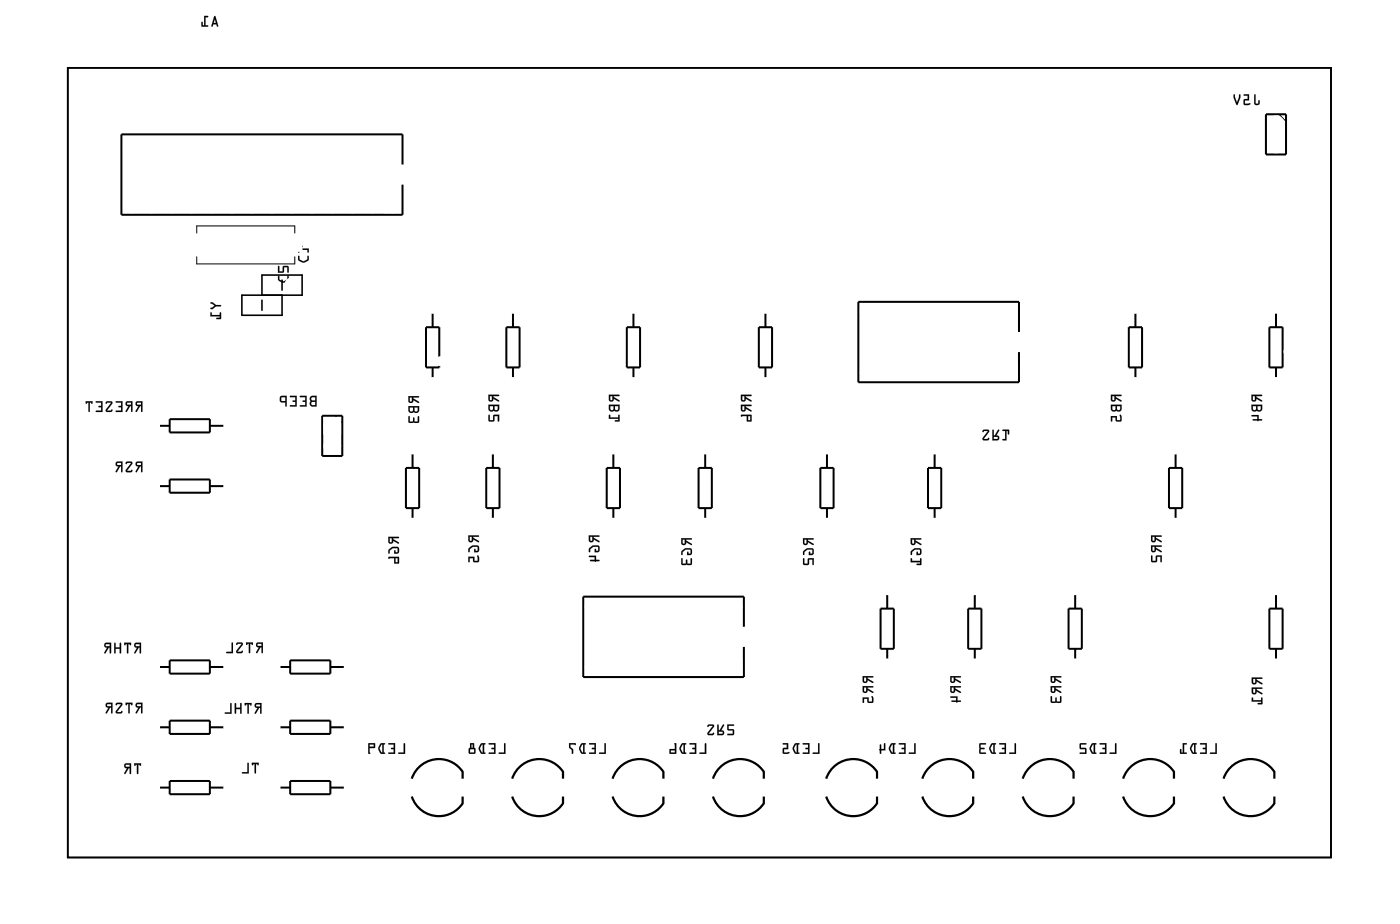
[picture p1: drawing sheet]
<svg xmlns="http://www.w3.org/2000/svg" width="177mm" height="117mm" viewBox="0 0 177 117" stroke-linecap="round" stroke-linejoin="round" font-family="sans-serif">
<path d="M8.6 8.6h159.8v99.8h-159.8zM33.1 37.9v1.3M35.7 37.3v2.5h-5.1v-2.5h7.6v-2.5h-5.1v2.5M35.7 35.4v1.3" fill="none" stroke="#000" stroke-width=".2"/>
<path d="M8.6 8.6h159.8v99.8h-159.8zM161.8 14.4l.9 .9M24.9 29.5v-.9h12.4v.9M24.9 32.5v.9h12.4v-.9M42.4 52.5l.9 .9" fill="none" stroke="#000" stroke-width=".13"/>
<g fill="none" stroke="#000" stroke-width=".25">
<path d="M160.1 14.4h2.6v5.1h-2.6zM50.9 20.8v-3.8h-35.5v10.1h35.5v-3.8M54.7 39.5v1.9M64.9 39.5v1.9M80.1 39.5v1.9M96.8 39.5v1.9M143.6 39.5v1.9M161.4 39.5v1.9M20.1 53.8h1.4M21.5 53h5v1.6h-5zM26.5 53.8h1.9M40.8 52.5h2.5v5.1h-2.5z"/>
<path d="M51.3 59.1h1.7v5.1h-1.7zM52.2 57.3v1.8M53.9 41.4h1.7v5h-1.7zM54.7 46.4v1.4M61.5 59.1h1.7v5.1h-1.7zM62.3 57.3v1.8M64 41.4h1.7v5h-1.7zM64.9 46.4v1.4M76.7 59.1h1.7v5.1h-1.7zM77.6 57.3v1.8M79.3 41.4h1.7v5h-1.7zM80.1 46.4v1.4"/>
<path d="M88.4 59.1h1.6v5.1h-1.6zM89.2 57.3v1.8M96 41.4h1.7v5h-1.7zM96.8 46.4v1.4M103.8 59.1h1.6v5.1h-1.6zM104.6 57.3v1.8M117.4 59.1h1.7v5.1h-1.7zM118.2 57.3v1.8M128.9 42v-3.9h-20.3v10.2h20.3v-3.8M142.8 41.4h1.7v5h-1.7zM143.6 46.4v1.4M147.9 59.1h1.6v5.1h-1.6z"/>
<path d="M148.7 57.3v1.8M160.6 41.4h1.6v5h-1.6zM161.4 46.4v1.4M20.1 61.4h1.4M21.5 60.6h5v1.7h-5zM26.5 61.4h1.9M52.2 64.2v1.4M62.3 64.2v1.4M77.6 64.2v1.4M89.2 64.2v1.4M94.1 79.2v-3.8h-20.3v10.2h20.3v-3.8M104.6 64.2v1.4"/>
<path d="M111.4 76.9h1.7v5.1h-1.7zM112.2 75.1v1.8M118.2 64.2v1.4M122.5 76.9h1.6v5.1h-1.6zM123.3 75.1v1.8M135.2 76.9h1.6v5.1h-1.6zM136 75.1v1.8M148.7 64.2v1.4M160.6 76.9h1.6v5.1h-1.6zM161.4 75.1v1.8M20.1 91.9h1.4M20.1 84.3h1.4"/>
<path d="M20.1 99.5h1.4M21.5 83.5h5v1.6h-5zM21.5 91.1h5v1.6h-5zM21.5 98.7h5v1.7h-5zM26.5 91.9h1.9M26.5 84.3h1.9M26.5 99.5h1.9M35.4 91.9h1.3M35.4 84.3h1.3M35.4 99.5h1.3M36.7 91.1h5.1v1.6h-5.1zM36.7 83.5h5.1v1.6h-5.1z"/>
<path d="M36.7 98.7h5.1v1.7h-5.1zM41.8 91.9h1.8M41.8 84.3h1.8M41.8 99.5h1.8M112.2 82v1.3M123.3 82v1.3M136 82v1.3M161.4 82v1.3"/>
</g>
<g fill="none" stroke="#000" stroke-width=".28">
<path d="M52.1 98.4a3.6 3.6 0 0 1 2.9-2.4 3.6 3.6 0 0 1 3.5 1.5v.9M64.8 98.4a3.6 3.6 0 0 1 2.9-2.4 3.6 3.6 0 0 1 3.5 1.5v.9M77.5 98.4a3.6 3.6 0 0 1 2.9-2.4 3.6 3.6 0 0 1 3.5 1.5v.9M90.2 98.4a3.6 3.6 0 0 1 2.9-2.4 3.6 3.6 0 0 1 3.5 1.5v.9M104.5 98.4a3.6 3.6 0 0 1 3-2.4 3.6 3.6 0 0 1 3.4 1.5v.9M116.7 98.4a3.6 3.6 0 0 1 2.9-2.4 3.6 3.6 0 0 1 3.5 1.5v.9M129.4 98.4a3.6 3.6 0 0 1 2.9-2.4 3.6 3.6 0 0 1 3.5 1.5v.9M142.1 98.4a3.6 3.6 0 0 1 2.9-2.4 3.6 3.6 0 0 1 3.5 1.5v.9M154.8 98.4a3.6 3.6 0 0 1 2.9-2.4 3.6 3.6 0 0 1 3.5 1.5v.9M52.1 100.7a3.6 3.6 0 0 0 2.9 2.4 3.6 3.6 0 0 0 3.5-1.6v-.8M64.8 100.7a3.6 3.6 0 0 0 2.9 2.4 3.6 3.6 0 0 0 3.5-1.6v-.8M77.5 100.7a3.6 3.6 0 0 0 2.9 2.4 3.6 3.6 0 0 0 3.5-1.6v-.8"/>
<path d="M90.2 100.7a3.6 3.6 0 0 0 2.9 2.4 3.6 3.6 0 0 0 3.5-1.6v-.8M104.5 100.7a3.6 3.6 0 0 0 3 2.4 3.6 3.6 0 0 0 3.4-1.6v-.8M116.7 100.7a3.6 3.6 0 0 0 2.9 2.4 3.6 3.6 0 0 0 3.5-1.6v-.8M129.4 100.7a3.6 3.6 0 0 0 2.9 2.4 3.6 3.6 0 0 0 3.5-1.6v-.8M142.1 100.7a3.6 3.6 0 0 0 2.9 2.4 3.6 3.6 0 0 0 3.5-1.6v-.8M154.8 100.7a3.6 3.6 0 0 0 2.9 2.4 3.6 3.6 0 0 0 3.5-1.6v-.8"/>
</g>
<g fill="#000">
<path d="M27.1 2.1l-.4 1.2 .2 .1 .1-.3h.4v.2l.2 .1v-.1l-.3-1.2zM27.2 2.4l.1 .5h-.3zM25.8 2v1.2h-.1l-.1-.4h-.1v.5l.8 .1v-.2h-.3v-1h.3v-.1z"/>
<path d="M27.1 2l-.4 1.3 .2 .1 .1-.3h.4v.2l.2 .1v-.1l-.3-1.2zM27.1 2.1h.2l.3 1.2v.1l-.2-.1v-.2h-.4l-.1 .3-.2-.1zM27.2 2.4l.1 .5h-.3zM27.2 2.4l-.2 .5h.3zM25.8 2v1.2h-.1v-.4a.1 .1 0 0 0-.1-.1 .1 .1 0 0 0-.1 .1v.6h.8a.1 .1 0 0 0 .1-.1 .1 .1 0 0 0-.1-.1h-.3v-1h.3a.1 .1 0 0 0 .1-.1 .1 .1 0 0 0-.1-.1zM25.8 2l.5 .1v.1h-.3v1h.3v.2l-.8-.1v-.5h.1v.4h.2z"/>
<path d="M158.7 11.9l-.1 1.1a.36 .36 0 0 0 .4 .3 .36 .36 0 0 0 .3-.3v-.3h-.1l-.1 .4-.3-.1v-1zM157.3 11.9l.1 .2h.4v.4l-.4 .1-.1 .6 .2 .1h.4a.15 .15 0 0 0 .2 0 .16 .16 0 0 0-.1-.3l-.5 .1v-.4h.5v-.8zM156.1 11.9l-.1 .4 .4 .9 .1 .1 .4-1v-.3h-.2v.3l-.2 .6-.3-.6v-.3z"/>
<path d="M158.7 11.9l-.1 1.1a.37 .37 0 0 0 .4 .3 .37 .37 0 0 0 .4-.3v-.3a.1 .1 0 0 0-.1 0 .1 .1 0 0 0-.1 0l-.1 .4h-.2l-.1-1.1zM158.7 12h.1v1.1h.4l.1-.4v.3a.35 .35 0 0 1-.3 .3 .35 .35 0 0 1-.3-.3zM157.3 11.9l.1 .2h.4v.4l-.5 .1v.6l.2 .1 .6-.1a.1 .1 0 0 0 .1-.1 .11 .11 0 0 0-.2-.1l-.5 .1v-.4h.5v-.8zM157.3 12l.7-.1v.8h-.5v.4l.6-.1a.15 .15 0 0 1 0 .3 .14 .14 0 0 1-.2 0h-.4l-.2-.1 .1-.6 .4-.1v-.4h-.4zM156.1 11.9l-.1 .4 .5 1 .4-1v-.3a.1 .1 0 0 0-.1-.1 .1 .1 0 0 0-.1 .1v.3l-.2 .6-.3-.6v-.3zM156.1 12h.1v.3l.3 .7 .2-.7v-.3h.2v.3l-.4 1-.1-.1-.4-.9z"/>
<path d="M26.6 38.2v.1l.2 .1 .3 .2-.3 .3h-.2l.1 .2h.2l.4-.4h.7l-.1-.2h-.6l-.4-.3zM26.6 39.5v.5h1.2v.2h-.4v.1h.6l-.1-.8h-.1v.3h-1v-.3z"/>
<path d="M26.6 38.2v.2h.2l.3 .2-.3 .3h-.1a.1 .1 0 0 0-.1 .1 .1 .1 0 0 0 .1 .1h.2l.4-.4h.6a.1 .1 0 0 0 .1-.1 .1 .1 0 0 0-.1-.1h-.6l-.4-.3zM26.6 38.2h.3l.4 .4h.6l.1 .1h-.7l-.4 .4h-.2l-.1-.2h.2l.4-.3-.4-.2-.2-.1zM26.6 39.5v.5h1.2v.2l-.4-.1a.1 .1 0 0 0-.1 .1 .1 .1 0 0 0 .1 .1h.6v-.8a.1 .1 0 0 0-.1 0 .1 .1 0 0 0-.1 0v.3h-1v-.3zM26.6 39.5h.2v.3h1v-.3h.1l.1 .8h-.6v-.1h.4v-.2h-1.2z"/>
<path d="M35.2 34.9v.1a.62 .62 0 0 0 .6 .7l.7-.3v-.5h-.1l-.1 .4-.5 .3-.4-.3-.1-.4zM35.2 33.6v.9l.7-.1v-.6h.4l.1 .6h.1v-.6l-.1-.2-.6 .1v.6h-.5v-.6z"/>
<path d="M35.2 34.9v.5l.6 .3 .6-.2 .1-.5a.1 .1 0 0 0-.1-.1 .1 .1 0 0 0-.1 .1v.3l-.5 .2-.4-.2-.1-.4zM35.2 34.9h.1v.4l.5 .3 .5-.3 .1-.4h.1v.5l-.5 .3a.83 .83 0 0 1-.8-.4zM35.2 33.6v.9l.7-.1v-.6h.4v.6a.1 .1 0 0 0 .1 .1 .1 .1 0 0 0 .1-.1v-.6l-.1-.2h-.6v.7h-.5v-.6zM35.2 33.6l.1 .1v.6h.5v-.6l.6-.1 .1 .2v.6h-.1v-.6h-.5v.6l-.7 .1z"/>
<path d="M37.7 32.3v.1a.62 .62 0 0 0 .7 .8l.6-.3v-.6l-.1 .1v.4l-.5 .2-.5-.2v-.4zM37.7 31.1l.1 .8h.1v-.3h1v.3h.2v-.5h-1.2v-.2h.4v-.1z"/>
<path d="M37.7 32.3v.6l.7 .3 .6-.3 .1-.5a.1 .1 0 0 0-.1-.1 .1 .1 0 0 0-.1 .1v.4l-.5 .2-.5-.2v-.4zM37.7 32.4h.2v.4l.5 .2 .5-.2v-.4h.1v.5l-.4 .3a.83 .83 0 0 1-.9-.4zM37.7 31.1v.7a.1 .1 0 0 0 .1 .1 .1 .1 0 0 0 .1-.1v-.2h1v.2a.1 .1 0 0 0 .1 .1 .1 .1 0 0 0 .1-.1v-.4h-1.2v-.2h.3a.1 .1 0 0 0 .1-.1 .1 .1 0 0 0-.1 0zM37.7 31.1h.6v.1h-.4v.2h1.2l-.1 .5h-.1v-.3h-1v.3h-.1z"/>
<path d="M17.2 50.8a.32 .32 0 0 0 0 .4 .32 .32 0 0 0 .3 .1l-.3 .7 .1 .1 .4-.8h.1v.7l.2 .1v-1.4zM17.4 50.9h.4v.2h-.4zM16 50.8a.32 .32 0 0 0-.1 .4 .32 .32 0 0 0 .4 .1l-.4 .7 .1 .1 .5-.8h.1v.7l.1 .1 .1-1.4zM16.1 50.9h.5v.2h-.5zM14.6 50.7l.1 .2h.6v.4h-.3v.1v.1h.3v.4h-.6l-.1 .1 .9 .1v-1.4zM13.4 50.8v.2l.2-.1h.5l-.7 .8v.2l.2 .2 .5-.1 .1-.1v-.2l-.2 .2h-.5l.7-.9v-.2l-.2-.1zM12.1 50.7l.1 .2h.6v.4h-.3l-.1 .1 .1 .1h.3v.4h-.6l-.1 .1 .9 .1v-1.4zM10.8 50.7l.1 .3 .1-.1h.2v1.1l.1 .1 .1-1.2h.1l.2 .1v-.3z"/>
<path d="M17.2 58.4a.32 .32 0 0 0 0 .4 .32 .32 0 0 0 .3 .1l-.3 .7 .1 .1 .4-.8h.1v.7l.2 .1v-1.4zM17.4 58.5h.4v.3h-.4zM16 58.4l-.1 .2 .2-.1h.5l-.7 .9v.2l.2 .1h.5l.1-.2v-.1l-.2 .1h-.4l.6-.9v-.2l-.1-.1zM14.7 58.4a.32 .32 0 0 0-.1 .4 .32 .32 0 0 0 .4 .1l-.4 .7 .2 .1 .4-.8h.1v.7l.1 .1 .1-1.4zM14.8 58.5h.5v.3h-.4z"/>
<path d="M17.2 50.8a.32 .32 0 0 0 0 .4 .32 .32 0 0 0 .3 .1l-.3 .6a.1 .1 0 0 0 0 .2 .1 .1 0 0 0 .1-.1l.4-.7h.1v.7a.1 .1 0 0 0 .1 .1 .1 .1 0 0 0 .1-.1v-1.3zM17.2 50.8l.8-.1v1.4l-.1-.1v-.7h-.2l-.4 .7h-.1l.3-.7a.31 .31 0 0 1-.3-.1 .31 .31 0 0 1 0-.4zM17.4 50.9h.4v.2h-.4zM17.3 50.9l.1 .3h.5v-.3zM16 50.8a.32 .32 0 0 0-.1 .4 .32 .32 0 0 0 .4 .1l-.4 .6a.1 .1 0 0 0 0 .2 .11 .11 0 0 0 .2-.1l.4-.7h.1v.7a.1 .1 0 0 0 .1 .1 .1 .1 0 0 0 .1-.1v-1.3zM16 50.8l.8-.1-.1 1.4-.1-.1v-.7h-.1l-.4 .7h-.2l.4-.7a.31 .31 0 0 1-.4-.1 .31 .31 0 0 1 .1-.4zM16.1 50.9h.5v.2h-.5zM16.1 50.9v.3h.5v-.3zM14.6 50.7l.1 .2h.6v.4h-.2a.1 .1 0 0 0-.1 .1 .1 .1 0 0 0 .1 .1h.2v.4h-.6a.1 .1 0 0 0-.1 .1 .1 .1 0 0 0 .1 .1h.8v-1.4zM14.7 50.7h.8v1.4l-.9-.1 .1-.1h.6v-.4l-.3-.1 .3-.1v-.4h-.6zM13.4 50.8v.1a.13 .13 0 0 0 .1 .1 .13 .13 0 0 0 .1-.1h.5l-.7 .8v.3l.7 .1 .1-.3a.13 .13 0 0 0-.1 0 .13 .13 0 0 0-.1 .1h-.5l.7-.9a.21 .21 0 0 0 0-.2 .21 .21 0 0 0-.2-.1zM13.4 50.8l.6-.1a.2 .2 0 0 1 .2 .3l-.7 .9h.5l.1-.1 .1 .1-.1 .1-.5 .1a.19 .19 0 0 1-.2-.2 .19 .19 0 0 1 0-.1l.7-.9h-.5l-.2 .1zM12.1 50.7l.1 .2h.6v.4h-.3a.1 .1 0 0 0-.1 .1 .1 .1 0 0 0 .1 .1h.3v.4h-.6a.1 .1 0 0 0-.1 .1 .1 .1 0 0 0 .1 .1h.8v-1.4zM12.1 50.7h.9v1.4l-.9-.1 .1-.1h.6v-.4l-.3-.1 .3-.1v-.4h-.6zM10.8 50.7v.2a.11 .11 0 0 0 .2 .1 .1 .1 0 0 0 0-.1h.2v1.1a.1 .1 0 0 0 .1 .1 .1 .1 0 0 0 .1-.1v-1.1h.1a.11 .11 0 0 0 .1 .1 .11 .11 0 0 0 .1 0v-.3zM10.8 50.7h.9l-.1 .3-.1-.1h-.1l-.1 1.2-.1-.1v-1.1h-.2l-.1 .1z"/>
<path d="M17.2 58.4a.32 .32 0 0 0 0 .4 .32 .32 0 0 0 .3 .1l-.3 .6a.1 .1 0 0 0 0 .2 .1 .1 0 0 0 .1-.1l.4-.7h.1v.7a.1 .1 0 0 0 .1 .1 .1 .1 0 0 0 .1-.1v-1.3zM17.2 58.4l.8-.1v1.4l-.1-.1v-.7h-.2l-.4 .7h-.1l.3-.7a.31 .31 0 0 1-.3-.1 .31 .31 0 0 1 0-.4zM17.4 58.5h.4v.3h-.4zM17.3 58.5l.1 .3h.5v-.3zM16 58.4l-.1 .2a.13 .13 0 0 0 .1 0 .13 .13 0 0 0 .1-.1h.5l-.7 .9v.2l.7 .1 .2-.2a.13 .13 0 0 0-.2-.1 .13 .13 0 0 0-.1 .1h-.4l.6-.8a.21 .21 0 0 0 0-.3 .21 .21 0 0 0-.1-.1zM16 58.4l.6-.1a.2 .2 0 0 1 .1 .3l-.6 .9h.4l.2-.1v.1l-.1 .2h-.5a.19 .19 0 0 1-.2-.1 .19 .19 0 0 1 0-.2l.7-.9h-.5l-.2 .1zM14.7 58.4a.32 .32 0 0 0-.1 .4 .32 .32 0 0 0 .4 .1l-.4 .6a.11 .11 0 0 0 .1 .2 .1 .1 0 0 0 .1-.1l.4-.7h.1v.7a.1 .1 0 0 0 .1 .1 .1 .1 0 0 0 .1-.1v-1.3zM14.7 58.4l.8-.1-.1 1.4-.1-.1v-.7h-.1l-.4 .7h-.2l.4-.7a.31 .31 0 0 1-.3-.1 .31 .31 0 0 1 0-.4zM14.8 58.5h.5v.3h-.4zM14.8 58.5l.1 .3h.4v-.3z"/>
<path d="M39.3 50.1l-.1 .3 .1 .3-.1 .3a.36 .36 0 0 0 .3 .4h.6v-1.4h-.6zM39.4 50.8h.5v.4h-.5zM39.4 50.2h.5v.4h-.5zM37.9 50l.1 .2h.6v.4h-.3v.1v.1h.3v.4h-.6l-.1 .1 .9 .1v-1.4zM36.7 50v.2h.7v.4h-.3l-.1 .1 .1 .1h.3v.4h-.7v.1l.8 .1v-1.4zM35.5 50.1l-.1 .6 .2 .1 .5 .1v.4l.1 .1 .1-1.4zM35.6 50.2h.5v.5h-.5z"/>
<path d="M39.3 50.1l-.1 .3 .1 .3-.1 .3a.37 .37 0 0 0 .3 .4h.6v-1.4h-.6zM39.3 50.1l.2-.1h.6v1.4h-.6a.39 .39 0 0 1-.3-.3 .39 .39 0 0 1 .1-.4l-.1-.3zM39.4 50.8h.5v.4l-.5-.1zM39.4 50.8v.4h.5v-.4zM39.4 50.3l.5-.1v.4h-.5zM39.4 50.2v.4h.5v-.4zM37.9 50l.1 .2h.6v.4h-.2a.1 .1 0 0 0-.1 .1 .1 .1 0 0 0 .1 .1h.2v.4h-.6a.1 .1 0 0 0-.1 .1 .1 .1 0 0 0 .1 .1h.8v-1.4zM38 50.1l.8-.1v1.4l-.9-.1 .1-.1h.6v-.4l-.3-.1 .3-.1v-.4h-.6zM36.7 50v.2h.7v.4h-.3a.1 .1 0 0 0-.1 .1 .1 .1 0 0 0 .1 .1h.3v.4h-.7a.1 .1 0 0 0-.1 .1 .1 .1 0 0 0 .1 .1h.8v-1.4zM36.7 50.1l.8-.1v1.4l-.8-.1v-.1h.7v-.4l-.4-.1 .4-.1v-.4h-.7zM35.5 50.1l-.1 .6 .2 .2h.5v.4a.1 .1 0 0 0 .1 .1 .1 .1 0 0 0 .1-.1v-1.3zM35.5 50.1l.8-.1-.1 1.4-.1-.1v-.4l-.5-.1-.2-.1zM35.6 50.2h.5v.5h-.5zM35.6 50.2v.5h.5v-.5z"/>
<path d="M51.7 50.1v.6a.32 .32 0 0 0 .3 .2 .32 .32 0 0 0 .3-.3l.7 .3v-.1l-.7-.4v-.2h.6l.1-.1zM51.8 50.2h.3l-.1 .5h-.2zM51.7 51.3v.5a.39 .39 0 0 0 .2 .4 .39 .39 0 0 0 .4-.1l.4 .1a.36 .36 0 0 0 .3-.4v-.5zM52.4 51.5h.4v.3a.21 .21 0 0 1-.2 .2 .21 .21 0 0 1-.2-.2zM51.8 51.5h.4v.3a.21 .21 0 0 1-.2 .2 .21 .21 0 0 1-.2-.2zM51.7 52.6v.7l.1 .1h.5l.5 .1 .2-.2v-.7l-.2 .1v.6l-.3-.1-.1-.4h-.1l-.1 .4-.4 .1v-.7z"/>
<path d="M51.6 50v.7a.32 .32 0 0 0 .4 .2 .32 .32 0 0 0 .3-.3l.6 .3a.1 .1 0 0 0 .1 0 .1 .1 0 0 0 0-.1l-.7-.4v-.2h.6a.1 .1 0 0 0 .1-.1 .1 .1 0 0 0-.1-.1zM51.7 50.1h1.3l-.1 .1h-.6v.2l.7 .4v.1l-.7-.4a.31 .31 0 0 1-.3 .4 .31 .31 0 0 1-.3-.2zM51.8 50.2h.3l-.1 .5h-.2zM51.8 50.2v.5l.2 .1 .1-.6zM51.6 51.3v.5a.4 .4 0 0 0 .3 .4 .4 .4 0 0 0 .4-.1l.4 .1a.37 .37 0 0 0 .3-.4v-.5zM51.7 51.3h1.3v.5a.39 .39 0 0 1-.3 .4 .39 .39 0 0 1-.4-.1 .39 .39 0 0 1-.4 .1 .39 .39 0 0 1-.2-.4zM52.4 51.5h.4v.3a.2 .2 0 0 1-.2 .2 .2 .2 0 0 1-.2-.2zM52.4 51.5v.3a.22 .22 0 0 0 .2 .2 .22 .22 0 0 0 .3-.2v-.3zM51.8 51.5h.4v.3a.2 .2 0 0 1-.2 .2 .2 .2 0 0 1-.2-.2zM51.8 51.5v.3a.22 .22 0 0 0 .2 .2 .22 .22 0 0 0 .3-.2v-.3zM51.7 52.6l-.1 .7 .2 .2 .5-.1h.6l.1-.1v-.6a.1 .1 0 0 0-.1-.1 .1 .1 0 0 0-.1 .1v.6l-.3-.1-.1-.4a.1 .1 0 0 0-.1-.1 .1 .1 0 0 0-.1 .1v.4l-.4 .1v-.7zM51.7 52.6h.1v.7h.4l.1-.5 .1 .5h.5v-.6l.1-.1v.7l-.2 .1h-.5h-.5l-.1-.1z"/>
<path d="M61.8 49.9v.6a.31 .31 0 0 0 .3 .2 .31 .31 0 0 0 .3-.3l.7 .3v-.1l-.7-.4v-.1h.7v-.2zM62 50.1h.2v.5l-.2-.1zM61.8 51.1v.6a.39 .39 0 0 0 .2 .3 .39 .39 0 0 0 .5-.1l.3 .1a.36 .36 0 0 0 .3-.3v-.6zM62.5 51.3h.5v.4a.21 .21 0 0 1-.2 .1 .21 .21 0 0 1-.3-.1zM62 51.3h.4v.4a.21 .21 0 0 1-.2 .1 .21 .21 0 0 1-.2-.1zM61.8 52.4v.7l.1 .2 .6-.1v-.6h.5v.6h.1v-.8l-.7 .1v.6h-.4v-.6z"/>
<path d="M61.8 49.9v.6a.32 .32 0 0 0 .3 .3 .32 .32 0 0 0 .3-.4l.6 .3a.1 .1 0 0 0 .1 0 .1 .1 0 0 0 0-.1l-.7-.4v-.1h.7a.1 .1 0 0 0 .1-.1 .1 .1 0 0 0-.1-.1zM61.8 49.9h1.3v.1h-.7v.2l.7 .4v.1l-.7-.3a.31 .31 0 0 1-.2 .4 .31 .31 0 0 1-.4-.3zM62 50.1h.2v.5l-.2-.1zM61.9 50l.1 .5 .2 .1v-.6zM61.8 51.1v.6a.4 .4 0 0 0 .2 .3 .4 .4 0 0 0 .5-.1l.3 .1a.37 .37 0 0 0 .4-.3v-.6zM61.8 51.1h1.3v.6a.39 .39 0 0 1-.2 .3 .39 .39 0 0 1-.4-.1 .39 .39 0 0 1-.4 .1 .39 .39 0 0 1-.3-.3zM62.5 51.3h.5v.4a.2 .2 0 0 1-.2 .1 .2 .2 0 0 1-.2-.1zM62.5 51.3v.4a.22 .22 0 0 0 .3 .1 .22 .22 0 0 0 .2-.1v-.4zM62 51.3h.4v.4a.2 .2 0 0 1-.2 .1 .2 .2 0 0 1-.2-.1zM61.9 51.3v.4a.22 .22 0 0 0 .3 .1 .22 .22 0 0 0 .2-.1v-.4zM61.8 52.4v.7l.1 .2 .6-.1v-.6h.5v.6a.1 .1 0 0 0 .1 .1 .1 .1 0 0 0 .1-.1v-.8l-.8 .1v.6h-.4v-.6zM61.8 52.4l.1 .1v.6h.5v-.6l.7-.1v.8h-.1v-.6h-.5v.6l-.6 .1-.1-.2z"/>
<path d="M77 49.9v.6a.31 .31 0 0 0 .4 .2 .31 .31 0 0 0 .2-.3l.7 .3 .1-.1-.8-.4v-.1h.7l.1-.2zM77.2 50.1h.3l-.1 .5-.2-.1zM77 51.1v.6a.39 .39 0 0 0 .3 .3 .39 .39 0 0 0 .4-.1l.3 .1a.36 .36 0 0 0 .4-.3v-.6zM77.8 51.3h.4v.4a.21 .21 0 0 1-.2 .1 .21 .21 0 0 1-.2-.1zM77.2 51.3h.4v.4a.21 .21 0 0 1-.2 .1 .21 .21 0 0 1-.2-.1zM77 52.4v.5h1.2v.2h-.4v.1h.6l-.1-.8-.1 .1v.3h-1v-.3z"/>
<path d="M77 49.9v.6a.32 .32 0 0 0 .4 .3 .32 .32 0 0 0 .2-.4l.6 .3a.1 .1 0 0 0 .2 0 .1 .1 0 0 0-.1-.1l-.7-.4v-.1h.7a.1 .1 0 0 0 .1-.1 .1 .1 0 0 0-.1-.1zM77 49.9h1.4l-.1 .1h-.7v.2l.7 .4v.1l-.7-.3a.31 .31 0 0 1-.2 .4 .31 .31 0 0 1-.4-.3zM77.2 50.1h.3l-.1 .5-.2-.1zM77.2 50v.5l.2 .1 .1-.6zM77 51.1v.6a.4 .4 0 0 0 .3 .3 .4 .4 0 0 0 .4-.1l.3 .1a.37 .37 0 0 0 .4-.3v-.6zM77 51.1h1.4v.6a.39 .39 0 0 1-.3 .3 .39 .39 0 0 1-.4-.1 .39 .39 0 0 1-.4 .1 .39 .39 0 0 1-.3-.3zM77.8 51.3h.4v.4a.2 .2 0 0 1-.2 .1 .2 .2 0 0 1-.2-.1zM77.8 51.3v.4a.22 .22 0 0 0 .2 .1 .22 .22 0 0 0 .2-.1v-.4zM77.2 51.3h.4v.4a.2 .2 0 0 1-.2 .1 .2 .2 0 0 1-.2-.1zM77.2 51.3v.4a.22 .22 0 0 0 .2 .1 .22 .22 0 0 0 .2-.1v-.4zM77 52.4v.5h1.2v.2h-.3a.1 .1 0 0 0-.1 .1 .1 .1 0 0 0 .1 .1h.5v-.8a.1 .1 0 0 0-.1-.1 .1 .1 0 0 0-.1 .1v.3h-1v-.3zM77.1 52.4l.1 .1v.3h1v-.3l.1-.1 .1 .8h-.6v-.1h.4v-.2h-1.2z"/>
<path d="M93.7 49.9v.6a.32 .32 0 0 0 .4 .2 .32 .32 0 0 0 .2-.3l.7 .3 .1-.1-.8-.4v-.1h.7l.1-.2zM93.9 50.1h.3l-.1 .5-.2-.1zM93.7 51.1v.6a.32 .32 0 0 0 .4 .3 .32 .32 0 0 0 .2-.4l.7 .4 .1-.1-.8-.5v-.1h.7l.1-.1zM93.9 51.3h.3l-.1 .5h-.2zM93.7 52.4l.1 .3 .1-.1h.6v.7l.6-.1-.1-.8zM94.6 52.6h.3v.5h-.3z"/>
<path d="M93.7 49.9v.6a.32 .32 0 0 0 .4 .3 .32 .32 0 0 0 .2-.4l.6 .3a.1 .1 0 0 0 .2 0 .1 .1 0 0 0-.1-.1l-.7-.4v-.1h.7a.1 .1 0 0 0 .1-.1 .1 .1 0 0 0-.1-.1zM93.7 49.9h1.4l-.1 .1h-.7v.2l.7 .4v.1l-.7-.3a.31 .31 0 0 1-.2 .4 .31 .31 0 0 1-.4-.3zM93.9 50.1h.3l-.1 .5-.2-.1zM93.9 50v.5l.2 .1 .1-.6zM93.7 51.1v.6a.32 .32 0 0 0 .4 .3 .32 .32 0 0 0 .2-.4l.6 .4a.1 .1 0 0 0 .2 0 .11 .11 0 0 0-.1-.2l-.7-.4v-.1h.7a.1 .1 0 0 0 .1-.1 .1 .1 0 0 0-.1-.1zM93.7 51.1l1.4 .1-.1 .1h-.7v.1l.7 .4v.2l-.7-.4a.31 .31 0 0 1-.2 .4 .31 .31 0 0 1-.4-.3zM93.9 51.3h.3l-.1 .5h-.2zM93.9 51.3v.5h.2l.1-.5zM93.7 52.4v.2a.1 .1 0 0 0 .1 .1 .1 .1 0 0 0 .1-.1h.6v.7l.6-.1-.1-.8zM93.8 52.4h1.2l.1 .8-.6 .1v-.7h-.6l-.1 .1zM94.6 52.6h.3v.5h-.3zM94.6 52.6v.5h.3v-.5z"/>
<path d="M124.3 54.4v.1a.13 .13 0 0 0 .1 .1 .13 .13 0 0 0 .1-.1h.5l-.7 .8a.21 .21 0 0 0 0 .2 .21 .21 0 0 0 .2 .2l.5-.1 .1-.2a.13 .13 0 0 0-.1-.1 .13 .13 0 0 0-.1 .2l-.5-.1 .7-.8v-.2l-.2-.1zM124.3 54.4l.6-.1a.19 .19 0 0 1 .2 .1 .19 .19 0 0 1 0 .2l-.7 .9h.5l.1-.2 .1 .2-.1 .1h-.5a.2 .2 0 0 1-.2-.3l.7-.8h-.5l-.2 .1zM125.6 54.3l-.1 1.4h.6a.32 .32 0 0 0 .3-.4 .32 .32 0 0 0-.4-.3l.4-.6a.1 .1 0 0 0 0-.1 .1 .1 0 0 0-.2 0l-.4 .7h-.1v-.7zM125.6 54.3l.1 .1v.6h.1l.4-.7 .2 .1-.4 .6a.31 .31 0 0 1 .4 .3 .31 .31 0 0 1-.3 .3l-.6 .1zM125.7 55.2h.5v.2l-.5 .1zM125.7 55.2v.3l.5-.1v-.2zM126.8 54.3v.2h.3v1h-.2a.1 .1 0 0 0-.1 .1 .1 .1 0 0 0 .1 .1h.4v-1.2h.2v.3a.1 .1 0 0 0 .1 .1 .1 .1 0 0 0 .1-.1l-.1-.5zM126.8 54.3l.8 .1v.5h-.1v-.4h-.2v1.2l-.5-.1 .1-.1h.2v-1h-.2z"/>
<path d="M124.3 54.4v.2l.2-.1h.5l-.7 .8v.2l.2 .2 .5-.1 .1-.1v-.2l-.2 .2-.5-.1 .7-.8v-.2l-.2-.1zM125.6 54.3l-.1 1.4h.6a.32 .32 0 0 0 .3-.4 .32 .32 0 0 0-.4-.3l.4-.7h-.1l-.5 .7h-.1v-.7zM125.7 55.2h.5v.2l-.5 .1zM126.8 54.3v.2h.3v1h-.3v.1l.5 .1v-1.2h.2v.4h.1l.1-.6z"/>
<path d="M140.5 49.9v.6a.32 .32 0 0 0 .4 .2 .32 .32 0 0 0 .2-.3l.7 .3 .1-.1-.8-.4v-.1h.7l.1-.2zM140.7 50.1h.3l-.1 .5-.2-.1zM140.5 51.1v.6a.39 .39 0 0 0 .3 .3 .39 .39 0 0 0 .4-.1l.3 .1a.36 .36 0 0 0 .4-.3v-.6zM141.3 51.3h.4v.4a.21 .21 0 0 1-.2 .1 .21 .21 0 0 1-.2-.1zM140.7 51.3h.4v.4a.21 .21 0 0 1-.2 .1 .21 .21 0 0 1-.2-.1zM140.5 52.6v.6l.1 .1 .1-.1v-.4h.4v.4l.1 .1h.6l.1-.2v-.4a.15 .15 0 0 0 0-.2 .15 .15 0 0 0-.3 0l.1 .6h-.4v-.5z"/>
<path d="M140.5 49.9v.6a.32 .32 0 0 0 .4 .3 .32 .32 0 0 0 .2-.4l.6 .3a.1 .1 0 0 0 .2 0 .1 .1 0 0 0-.1-.1l-.7-.4v-.1h.7a.1 .1 0 0 0 .1-.1 .1 .1 0 0 0-.1-.1zM140.5 49.9h1.4l-.1 .1h-.7v.2l.7 .4v.1l-.7-.3a.31 .31 0 0 1-.2 .4 .31 .31 0 0 1-.4-.3zM140.7 50.1h.3l-.1 .5-.2-.1zM140.7 50v.5l.2 .1 .1-.6zM140.5 51.1v.6a.4 .4 0 0 0 .3 .3 .4 .4 0 0 0 .4-.1l.3 .1a.37 .37 0 0 0 .4-.3v-.6zM140.5 51.1h1.4v.6a.39 .39 0 0 1-.3 .3 .39 .39 0 0 1-.4-.1 .39 .39 0 0 1-.4 .1 .39 .39 0 0 1-.3-.3zM141.3 51.3h.4v.4a.2 .2 0 0 1-.2 .1 .2 .2 0 0 1-.2-.1zM141.3 51.3v.4a.22 .22 0 0 0 .2 .1 .22 .22 0 0 0 .2-.1v-.4zM140.7 51.3h.4v.4a.2 .2 0 0 1-.2 .1 .2 .2 0 0 1-.2-.1zM140.7 51.3v.4a.22 .22 0 0 0 .2 .1 .22 .22 0 0 0 .2-.1v-.4zM140.5 52.6v.6a.1 .1 0 0 0 .1 .1 .1 .1 0 0 0 .1-.1v-.4h.4l.1 .4 .6 .1 .1-.2-.1-.6a.1 .1 0 0 0-.1-.1 .1 .1 0 0 0-.1 .1l.1 .6h-.4v-.5zM140.5 52.6h.8v.5h.4l-.1-.6a.15 .15 0 0 1 .3 0 .14 .14 0 0 1 0 .2v.4l-.1 .2h-.6l-.1-.1v-.5h-.4v.5l-.1 .1-.1-.1z"/>
<path d="M158.3 49.9v.6a.32 .32 0 0 0 .4 .2 .32 .32 0 0 0 .2-.3l.7 .3 .1-.1-.8-.4v-.1h.7l.1-.2zM158.5 50.1h.2v.5l-.2-.1zM158.3 51.1v.6a.39 .39 0 0 0 .3 .3 .39 .39 0 0 0 .4-.1l.3 .1a.36 .36 0 0 0 .4-.3v-.6zM159.1 51.3h.4v.4a.21 .21 0 0 1-.2 .1 .21 .21 0 0 1-.2-.1zM158.5 51.3h.4v.4a.21 .21 0 0 1-.2 .1 .21 .21 0 0 1-.2-.1zM158.3 52.5l.1 .1h.6v.4h-.5v.1h.5l.1 .1 .6-.1-.1-.1h-.4v-.6z"/>
<path d="M158.3 49.9v.6a.32 .32 0 0 0 .4 .3 .32 .32 0 0 0 .2-.4l.6 .3a.1 .1 0 0 0 .2 0 .1 .1 0 0 0-.1-.1l-.7-.4v-.1h.7a.1 .1 0 0 0 .1-.1 .1 .1 0 0 0-.1-.1zM158.3 49.9h1.3v.1h-.7v.2l.7 .4v.1l-.7-.3a.31 .31 0 0 1-.2 .4 .31 .31 0 0 1-.4-.3zM158.5 50.1h.2v.5l-.2-.1zM158.5 50v.5l.2 .1 .1-.6zM158.3 51.1v.6a.4 .4 0 0 0 .3 .3 .4 .4 0 0 0 .4-.1l.3 .1a.37 .37 0 0 0 .4-.3v-.6zM158.3 51.1h1.4v.6a.39 .39 0 0 1-.3 .3 .39 .39 0 0 1-.4-.1 .39 .39 0 0 1-.4 .1 .39 .39 0 0 1-.3-.3zM159.1 51.3h.4v.4a.2 .2 0 0 1-.2 .1 .2 .2 0 0 1-.2-.1zM159.1 51.3v.4a.22 .22 0 0 0 .2 .1 .22 .22 0 0 0 .2-.1v-.4zM158.5 51.3h.4v.4a.2 .2 0 0 1-.2 .1 .2 .2 0 0 1-.2-.1zM158.5 51.3v.4a.22 .22 0 0 0 .2 .1 .22 .22 0 0 0 .2-.1v-.4zM158.3 52.5l.1 .1h.6v.4h-.5a.1 .1 0 0 0-.1 .1 .1 .1 0 0 0 .1 .1l.5-.1a.1 .1 0 0 0 .1 .1 .1 .1 0 0 0 .1-.1l.4 .1a.1 .1 0 0 0 .1-.1 .1 .1 0 0 0-.1-.1h-.4v-.6zM158.3 52.5l.9-.1v.6h.4v.1h-.4l-.1 .1-.1-.1h-.5v-.1h.5v-.4h-.6z"/>
<path d="M49.1 67.8v.6a.32 .32 0 0 0 .4 .3 .32 .32 0 0 0 .2-.4l.7 .4 .1-.1-.8-.5v-.1h.7l.1-.1zM49.3 68h.3l-.1 .5h-.2zM49.2 69.4l-.1 .2v.3l.1 .1 .1-.1v-.3l.3-.3h.6l.1 .4-.3 .1v-.2l-.1-.1v.5l.4-.1 .2-.1v-.4l-.1-.2-.2-.1a.94 .94 0 0 0-1 .3zM49.1 70.4l.1 .2 .1-.1h.6v.7h.6l-.1-.8zM50 70.5h.3v.6h-.3z"/>
<path d="M49.1 67.8v.6a.32 .32 0 0 0 .4 .3 .32 .32 0 0 0 .2-.4l.6 .4a.1 .1 0 0 0 .2 0 .11 .11 0 0 0-.1-.2l-.7-.4v-.1h.7a.1 .1 0 0 0 .1-.1 .1 .1 0 0 0-.1-.1zM49.1 67.8l1.4 .1-.1 .1h-.7v.1l.7 .4v.2l-.7-.4a.31 .31 0 0 1-.2 .4 .31 .31 0 0 1-.4-.3zM49.3 68h.3l-.1 .5h-.2zM49.3 68v.5h.2l.1-.5zM49.2 69.4l-.1 .5a.1 .1 0 0 0 .1 .1 .1 .1 0 0 0 .1-.1v-.3l.4-.3h.6v.5h-.3v-.2a.1 .1 0 0 0-.1-.1 .1 .1 0 0 0-.1 .1v.4l.6-.1 .1-.2-.1-.5-.2-.1h-.6zM49.2 69.4a.9 .9 0 0 1 1.3-.1v.5l-.3 .2h-.3v-.4h.1v.2h.3v-.5h-.7l-.3 .3-.1 .4-.1-.4zM49.1 70.4v.1a.1 .1 0 0 0 .1 .1 .1 .1 0 0 0 .1-.1h.6v.7h.6l-.1-.8zM49.1 70.4h1.3l.1 .8h-.6v-.7h-.6l-.1 .1zM50 70.5h.3v.6h-.3zM50 70.5v.6h.3v-.6z"/>
<path d="M59.2 67.7v.6a.32 .32 0 0 0 .4 .2 .32 .32 0 0 0 .3-.3l.6 .3 .1-.1-.7-.4v-.2h.6l.1-.1zM59.4 67.8h.3l-.1 .5h-.2zM59.3 69.2l-.1 .2v.3l.1 .1 .1-.1v-.3l.4-.3h.6v.5h-.2v-.2h-.2v.4h.4l.2-.2v-.4l-.1-.2-.2-.1a.94 .94 0 0 0-1 .3zM59.2 70.4v.6l.1 .1 .1-.1v-.5h.4v.4l.1 .1h.6l.1-.1v-.4a.15 .15 0 0 0 0-.2 .15 .15 0 0 0-.2 0v.6h-.4v-.5z"/>
<path d="M59.2 67.7v.6a.32 .32 0 0 0 .4 .2 .32 .32 0 0 0 .3-.3l.6 .3a.1 .1 0 0 0 .1 0 .1 .1 0 0 0 0-.1l-.7-.4v-.2h.6a.1 .1 0 0 0 .1-.1 .1 .1 0 0 0-.1 0zM59.2 67.7h1.4l-.1 .1h-.6v.2l.7 .4-.1 .1-.6-.4a.31 .31 0 0 1-.3 .4 .31 .31 0 0 1-.4-.2zM59.4 67.8h.3l-.1 .5h-.2zM59.4 67.8v.5l.2 .1 .1-.6zM59.3 69.2l-.1 .5a.1 .1 0 0 0 .1 .1 .1 .1 0 0 0 .1-.1v-.3l.4-.3h.6v.5h-.2v-.2a.1 .1 0 0 0-.1-.1 .1 .1 0 0 0-.1 .1v.4l.5-.1 .1-.2-.1-.5-.2-.1h-.6zM59.3 69.2a.9 .9 0 0 1 1.3-.1v.5l-.3 .2h-.3v-.4h.1v.2h.3v-.5h-.6l-.4 .3-.1 .4-.1-.4zM59.2 70.3v.7a.1 .1 0 0 0 .1 .1 .1 .1 0 0 0 .1-.1v-.5h.4l.1 .5h.6l.1-.1-.1-.7a.1 .1 0 0 0-.1 0 .1 .1 0 0 0 0 .1v.6h-.4v-.6zM59.2 70.4h.8v.5h.4v-.6a.14 .14 0 0 1 .2 0 .14 .14 0 0 1 0 .2v.4l-.1 .1h-.6v-.1l-.1-.4h-.4v.5h-.1h-.1z"/>
<path d="M74.5 67.7v.6a.32 .32 0 0 0 .3 .2 .32 .32 0 0 0 .3-.3l.7 .3v-.1l-.7-.4v-.2h.7v-.1zM74.7 67.8h.2v.5h-.2zM74.6 69.2l-.1 .2v.3l.1 .1 .1-.1v-.3l.3-.3h.6l.1 .5h-.3v-.2h-.1l-.1 .4h.5l.1-.2v-.4v-.2l-.2-.1a.94 .94 0 0 0-1 .3zM74.5 70.3v.1h.7v.3l-.5 .1v.1h.5l.1 .1 .5-.1v-.1l-.4-.1v-.5z"/>
<path d="M74.5 67.7v.6a.32 .32 0 0 0 .3 .2 .32 .32 0 0 0 .3-.3l.6 .3a.1 .1 0 0 0 .1 0 .1 .1 0 0 0 0-.1l-.7-.4v-.2h.7a.1 .1 0 0 0 .1-.1 .1 .1 0 0 0-.1 0zM74.5 67.7h1.3v.1h-.7v.2l.7 .4v.1l-.7-.4a.31 .31 0 0 1-.2 .4 .31 .31 0 0 1-.4-.2zM74.7 67.8h.2v.5h-.2zM74.6 67.8l.1 .5 .2 .1v-.6zM74.6 69.2l-.1 .5a.1 .1 0 0 0 .1 .1 .1 .1 0 0 0 .1-.1v-.3l.3-.3h.6v.5h-.2v-.2a.1 .1 0 0 0-.1-.1 .1 .1 0 0 0-.1 .1v.4l.6-.1 .1-.2-.1-.5-.2-.1h-.6zM74.6 69.2a.9 .9 0 0 1 1.2-.1v.5l-.2 .2h-.4v-.4h.2v.2h.2v-.5h-.6l-.3 .3-.1 .4-.1-.4zM74.5 70.2v.2h.7v.3h-.5a.1 .1 0 0 0-.1 .1 .1 .1 0 0 0 .1 .1h.5a.1 .1 0 0 0 .1 .1 .1 .1 0 0 0 .1-.1h.4a.1 .1 0 0 0 .1-.1 .1 .1 0 0 0-.1-.1h-.4v-.5zM74.5 70.3l.9-.1v.6h.4v.1h-.4l-.1 .1-.1-.1h-.5v-.1h.5v-.4h-.7z"/>
<path d="M86.2 68v.6a.32 .32 0 0 0 .3 .3 .32 .32 0 0 0 .3-.4l.7 .4v-.2l-.7-.4v-.1h.6l.1-.1zM86.3 68.2h.3v.5h-.2zM86.3 69.6l-.1 .2v.3h.1l.1-.3 .3-.3h.6l.1 .4-.3 .1v-.2l-.1-.1-.1 .4h.5l.1-.1v-.5v-.1l-.2-.1a.94 .94 0 0 0-1 .3zM86.2 70.6v.6l.1 .2 .6-.1 .5 .1 .1-.1v-.8l-.1 .1v.6h-.4l-.1-.4v-.1l-.1 .1-.1 .4h-.4v-.6z"/>
<path d="M86.2 68v.6a.32 .32 0 0 0 .3 .3 .32 .32 0 0 0 .3-.4l.6 .4a.1 .1 0 0 0 .1-.1 .1 .1 0 0 0 0-.1l-.7-.4v-.1h.6a.1 .1 0 0 0 .1-.1 .1 .1 0 0 0-.1-.1zM86.2 68l1.3 .1-.1 .1h-.6v.1l.7 .4v.2l-.7-.4a.31 .31 0 0 1-.3 .4 .31 .31 0 0 1-.3-.3zM86.3 68.2h.3v.5l-.2-.1zM86.3 68.2v.5h.3v-.5zM86.3 69.6l-.1 .5a.1 .1 0 0 0 .1 .1 .1 .1 0 0 0 .1-.1v-.3l.3-.3h.6v.4l-.2 .1v-.2a.1 .1 0 0 0-.1-.1 .1 .1 0 0 0-.1 .1v.4l.6-.1v-.2v-.6h-.2h-.6zM86.3 69.6a.9 .9 0 0 1 1.2-.2v.6l-.2 .1h-.4v-.3l.2-.1v.3l.2-.1v-.4h-.6l-.4 .3v.3l-.1-.3zM86.2 70.6v.6l.1 .2 .6-.1 .5 .1 .1-.2v-.6a.1 .1 0 0 0-.1-.1 .1 .1 0 0 0-.1 .1l.1 .6h-.4l-.1-.4a.1 .1 0 0 0 0-.1 .1 .1 0 0 0-.1 .1l-.1 .4h-.4v-.6zM86.2 70.6h.1v.6h.4l.2-.5 .1 .5h.4v-.6h.1v.7l-.1 .1-.5-.1-.6 .1-.1-.2z"/>
<path d="M101.6 68v.6a.32 .32 0 0 0 .3 .3 .32 .32 0 0 0 .3-.4l.7 .4v-.2l-.7-.4v-.1h.6l.1-.1zM101.8 68.2h.2v.5h-.2zM101.7 69.6l-.1 .2v.3h.1l.1-.3 .3-.3h.6l.1 .4-.3 .1v-.2l-.1-.1-.1 .4h.5l.1-.1v-.5v-.1l-.2-.1a.94 .94 0 0 0-1 .3zM101.6 70.6v.6l.1 .2h.6v-.7h.5v.7h.1v-.9l-.7 .1v.6h-.4l-.1-.6z"/>
<path d="M101.6 68v.6a.32 .32 0 0 0 .3 .3 .32 .32 0 0 0 .3-.4l.6 .4a.1 .1 0 0 0 .1-.1 .1 .1 0 0 0 0-.1l-.7-.4v-.1h.6a.1 .1 0 0 0 .1-.1 .1 .1 0 0 0-.1-.1zM101.6 68l1.3 .1-.1 .1h-.6v.1l.7 .4v.2l-.7-.4a.31 .31 0 0 1-.3 .4 .31 .31 0 0 1-.3-.3zM101.8 68.2h.2v.5l-.2-.1zM101.7 68.2v.5h.3v-.5zM101.7 69.6l-.1 .5a.1 .1 0 0 0 .1 .1 .1 .1 0 0 0 .1-.1v-.3l.3-.3h.6v.4l-.2 .1v-.2a.1 .1 0 0 0-.1-.1 .1 .1 0 0 0-.1 .1v.4l.6-.1v-.2v-.6h-.2h-.6zM101.7 69.6a.9 .9 0 0 1 1.2-.2v.6l-.2 .1h-.4v-.3l.2-.1v.3l.2-.1v-.4h-.6l-.3 .3-.1 .3-.1-.3zM101.6 70.6v.6l.1 .2h.6v-.7h.5v.6a.1 .1 0 0 0 0 .1 .1 .1 0 0 0 .1-.1v-.8l-.7 .1v.6h-.4v-.6zM101.6 70.6h.1v.6h.5v-.6l.7-.1v.8h-.1v-.6h-.5v.6l-.6 .1-.1-.2z"/>
<path d="M115.2 68v.6a.32 .32 0 0 0 .4 .3 .32 .32 0 0 0 .2-.4l.7 .4v-.2l-.7-.4v-.1h.7v-.1zM115.4 68.2h.2v.5h-.2zM115.3 69.6l-.1 .2v.3h.1h.1v-.3l.3-.3h.6l.1 .4-.3 .1v-.2l-.1-.1-.1 .4h.5l.1-.1 .1-.5-.1-.1-.2-.1a.94 .94 0 0 0-1 .3zM115.2 70.6v.5h1.2v.1h-.4l-.1 .2h.6v-.9l-.1 .1v.3h-1v-.3z"/>
<path d="M115.2 68v.6a.32 .32 0 0 0 .4 .3 .32 .32 0 0 0 .2-.4l.6 .4a.11 .11 0 0 0 .2-.1 .1 .1 0 0 0-.1-.1l-.7-.4v-.1h.7a.1 .1 0 0 0 .1-.1 .1 .1 0 0 0-.1-.1zM115.2 68l1.3 .1v.1h-.7v.1l.7 .4v.2l-.7-.4a.31 .31 0 0 1-.2 .4 .31 .31 0 0 1-.4-.3zM115.4 68.2h.2v.5l-.2-.1zM115.4 68.2v.5h.2v-.5zM115.3 69.6l-.1 .5a.1 .1 0 0 0 .1 .1 .1 .1 0 0 0 .1-.1v-.3l.4-.3h.5v.4l-.2 .1v-.2a.1 .1 0 0 0-.1-.1 .1 .1 0 0 0-.1 .1v.4l.6-.1 .1-.2-.1-.6h-.2h-.6zM115.3 69.6a.9 .9 0 0 1 1.2-.2v.6l-.2 .1h-.4v-.3l.2-.1v.3l.3-.1-.1-.4h-.6l-.3 .3-.1 .3-.1-.3zM115.2 70.6v.5h1.2v.1h-.4a.1 .1 0 0 0-.1 .1 .1 .1 0 0 0 .1 .1h.5l.1-.8a.1 .1 0 0 0-.1-.1 .1 .1 0 0 0-.1 .1v.3h-1v-.3zM115.2 70.6h.2v.3h1v-.3h.1v.7h-.6l.1-.1h.4v-.1h-1.2z"/>
<path d="M145.6 67.7v.6a.31 .31 0 0 0 .4 .2 .31 .31 0 0 0 .2-.3l.7 .3 .1-.1-.8-.4v-.2h.7l.1-.1zM145.8 67.8h.2v.5h-.2zM145.6 68.9v.6a.31 .31 0 0 0 .4 .3 .31 .31 0 0 0 .2-.4l.7 .4 .1-.1-.8-.5v-.1h.7l.1-.1zM145.8 69.1h.2v.5h-.2zM145.6 70.2v.7l.1 .1h.6l.1-.6h.4v.6h.2v-.8h-.8v.7h-.4v-.7z"/>
<path d="M145.6 67.7v.6a.32 .32 0 0 0 .4 .2 .32 .32 0 0 0 .2-.3l.6 .3a.1 .1 0 0 0 .2 0 .1 .1 0 0 0-.1-.1l-.7-.4v-.2h.7a.1 .1 0 0 0 .1-.1 .1 .1 0 0 0-.1 0zM145.6 67.7h1.3v.1h-.7v.2l.7 .4v.1l-.7-.4a.31 .31 0 0 1-.2 .4 .31 .31 0 0 1-.4-.2zM145.8 67.8h.2v.5h-.2zM145.8 67.8v.5l.2 .1 .1-.6zM145.6 68.9v.6a.32 .32 0 0 0 .4 .3 .32 .32 0 0 0 .2-.4l.6 .4a.1 .1 0 0 0 .2 0 .11 .11 0 0 0-.1-.2l-.7-.4v-.1h.7a.1 .1 0 0 0 .1-.1 .1 .1 0 0 0-.1-.1zM145.6 68.9l1.3 .1v.1h-.7v.1l.7 .4v.2l-.7-.4a.31 .31 0 0 1-.2 .4 .31 .31 0 0 1-.4-.3zM145.8 69.1h.2v.5h-.2zM145.8 69.1v.5h.2l.1-.5zM145.6 70.2v.7l.1 .1h.6l.1-.6h.4v.6a.1 .1 0 0 0 .1 .1 .1 .1 0 0 0 .1-.1v-.8h-.8v.7h-.4v-.7zM145.6 70.2h.2v.7h.4l.1-.7h.7l-.1 .8h-.1v-.6h-.4l-.1 .6h-.6l-.1-.1z"/>
<path d="M17 96.5v.3l.1-.2h.2v1.1l.1 .1 .1-1.2h.2l.1 .2v-.3zM15.8 96.5a.32 .32 0 0 0-.1 .4 .32 .32 0 0 0 .4 .2l-.4 .7h.1l.5-.7h.1v.6l.1 .1 .1-1.3zM15.9 96.7l.5-.1v.3h-.5z"/>
<path d="M17.1 81.3a.32 .32 0 0 0-.1 .4 .32 .32 0 0 0 .3 .1l-.3 .7 .1 .1 .4-.8h.2v.7l.1 .1v-1.4zM17.2 81.4h.5v.3h-.5zM15.7 81.2l.1 .3 .1-.1h.2v1.1l.1 .1v-1.2h.2l.1 .1 .1-.3zM14.5 81.2v1.3h.1v-.5h.5v.5l.2 .1v-1.3h-.2v.5h-.5v-.5zM13.3 81.3a.32 .32 0 0 0-.1 .4 .32 .32 0 0 0 .4 .1l-.4 .7 .1 .1 .5-.8h.1v.7l.1 .1 .1-1.4zM13.4 81.4h.5v.3h-.5z"/>
<path d="M17 96.5v.2a.1 .1 0 0 0 .1 .1 .1 .1 0 0 0 0-.2h.2v1.1a.1 .1 0 0 0 .1 .1 .1 .1 0 0 0 .1-.1v-1.1h.2a.11 .11 0 0 0 0 .2 .11 .11 0 0 0 .1-.1l.1-.2zM17 96.5h.8v.3l-.1-.2h-.2l-.1 1.2-.1-.1v-1.1h-.2l-.1 .2zM15.8 96.5a.32 .32 0 0 0-.1 .4 .32 .32 0 0 0 .4 .2l-.4 .6a.1 .1 0 0 0 0 .1 .1 .1 0 0 0 .2 0l.4-.7h.1v.6a.1 .1 0 0 0 .1 .1 .1 .1 0 0 0 .1-.1v-1.2zM15.8 96.5h.8l-.1 1.3-.1-.1v-.6h-.1l-.4 .7h-.2l.4-.7a.31 .31 0 0 1-.4-.2 .31 .31 0 0 1 .1-.4zM15.9 96.7l.5-.1v.3h-.5zM15.9 96.7v.2h.5v-.3z"/>
<path d="M17 81.3a.32 .32 0 0 0 0 .4 .32 .32 0 0 0 .3 .1l-.3 .6a.1 .1 0 0 0 0 .2 .1 .1 0 0 0 .1-.1l.4-.7h.2v.7a.1 .1 0 0 0 .1 .1 .1 .1 0 0 0 .1-.1v-1.3zM17.1 81.3l.7-.1v1.4l-.1-.1v-.7h-.2l-.4 .7h-.1l.4-.7a.31 .31 0 0 1-.4-.1 .31 .31 0 0 1 .1-.4zM17.2 81.4h.5v.3h-.5zM17.2 81.4v.3h.5v-.3zM15.7 81.2v.3a.1 .1 0 0 0 .1 0 .1 .1 0 0 0 .1-.1h.2l-.1 1.1a.1 .1 0 0 0 .1 .1 .1 .1 0 0 0 .1-.1v-1.1h.2a.11 .11 0 0 0 0 .1 .11 .11 0 0 0 .2 0v-.3zM15.7 81.2h.9l-.1 .3-.1-.1h-.2v1.2l-.1-.1v-1.1h-.2l-.1 .1zM14.5 81.2l-.1 1.3a.1 .1 0 0 0 .1 .1 .1 .1 0 0 0 .1-.1v-.5h.5v.5a.1 .1 0 0 0 .1 .1 .1 .1 0 0 0 .1-.1v-1.2a.1 .1 0 0 0-.1-.1 .1 .1 0 0 0-.1 .1v.5h-.5v-.5zM14.5 81.3h.1v.5h.5l.1-.5h.1v1.3l-.1-.1-.1-.5h-.5v.5h-.1zM13.3 81.3a.32 .32 0 0 0-.1 .4 .32 .32 0 0 0 .4 .1l-.4 .6a.1 .1 0 0 0 0 .2 .11 .11 0 0 0 .2-.1l.4-.7h.1v.7a.1 .1 0 0 0 .1 .1 .1 .1 0 0 0 .1-.1v-1.3zM13.3 81.3l.8-.1-.1 1.4-.1-.1v-.7h-.1l-.4 .7h-.2l.4-.7a.31 .31 0 0 1-.4-.1 .31 .31 0 0 1 .1-.4zM13.4 81.4h.5v.3h-.5zM13.4 81.4v.3h.5v-.3z"/>
<path d="M17.2 88.9a.32 .32 0 0 0 0 .4 .32 .32 0 0 0 .3 .1l-.3 .7 .1 .1 .4-.8h.1v.7l.2 .1v-1.4zM17.4 89h.4v.2h-.4zM15.9 88.8v.3l.2-.1h.1v1.1l.2 .1v-1.2h.2l.1 .1 .1-.3zM14.7 88.9v.2l.2-.1h.4l-.6 .8-.1 .2 .2 .2 .5-.1 .2-.1-.1-.2-.1 .2h-.5l.7-.9v-.2l-.2-.1zM13.4 88.9a.32 .32 0 0 0 0 .4 .32 .32 0 0 0 .3 .1l-.3 .7 .1 .1 .4-.8h.2v.7l.1 .1v-1.4zM13.6 89h.5v.2h-.5z"/>
<path d="M17.2 88.9a.32 .32 0 0 0 0 .4 .32 .32 0 0 0 .3 .1l-.3 .6a.1 .1 0 0 0 0 .2 .1 .1 0 0 0 .1-.1l.4-.7h.1v.7a.1 .1 0 0 0 .1 .1 .1 .1 0 0 0 .1-.1v-1.3zM17.2 88.9l.8-.1v1.4l-.1-.1v-.7h-.2l-.4 .7h-.1l.3-.7a.31 .31 0 0 1-.3-.1 .31 .31 0 0 1 0-.4zM17.4 89h.4v.2h-.4zM17.3 89l.1 .3h.5v-.3zM15.9 88.8v.2a.1 .1 0 0 0 .1 .1 .1 .1 0 0 0 .1-.1h.1v1.1a.1 .1 0 0 0 .1 .1 .1 .1 0 0 0 .1-.1v-1.1h.2a.11 .11 0 0 0 0 .1 .11 .11 0 0 0 .2 0v-.3zM15.9 88.8h.9l-.1 .3-.1-.1h-.2v1.2l-.2-.1v-1.1h-.1l-.2 .1zM14.7 88.9l-.1 .1a.13 .13 0 0 0 .2 .1 .13 .13 0 0 0 .1-.1h.4l-.6 .8v.3l.6 .1 .2-.3a.13 .13 0 0 0-.1 0 .13 .13 0 0 0-.1 .1h-.5l.7-.9a.21 .21 0 0 0 0-.2 .21 .21 0 0 0-.2-.1zM14.7 88.9l.6-.1a.2 .2 0 0 1 .2 .3l-.7 .9h.5l.1-.1 .1 .1-.2 .1-.5 .1a.19 .19 0 0 1-.1-.2 .19 .19 0 0 1 0-.1l.6-.9h-.4l-.2 .1zM13.4 88.9a.32 .32 0 0 0 0 .4 .32 .32 0 0 0 .3 .1l-.3 .6a.1 .1 0 0 0 0 .2 .1 .1 0 0 0 .1-.1l.4-.7h.2l-.1 .7a.1 .1 0 0 0 .1 .1 .1 .1 0 0 0 .1-.1v-1.3zM13.4 88.9l.8-.1v1.4l-.1-.1v-.7h-.2l-.4 .7h-.1l.3-.7a.31 .31 0 0 1-.3-.1 .31 .31 0 0 1 0-.4zM13.6 89h.5v.2h-.5zM13.6 89v.3h.5v-.3z"/>
<path d="M31.9 96.4v.3l.1-.1h.2v1.1h.1l.1-1.1h.2l.1 .1v-.3zM31.3 96.4v1.2h-.6v.1h.8v-1.2z"/>
<path d="M31.9 96.4v.2a.1 .1 0 0 0 .1 .1 .1 .1 0 0 0 0-.1h.2v1.1a.1 .1 0 0 0 .1 .1 .1 .1 0 0 0 .1-.1v-1.1h.1a.11 .11 0 0 0 .1 .1 .11 .11 0 0 0 .1 0v-.3zM31.9 96.4h.8v.3l-.1-.1h-.2l-.1 1.1h-.1v-1.1h-.2l-.1 .1zM31.3 96.4v1.2h-.6a.1 .1 0 0 0-.1 .1 .1 .1 0 0 0 .1 .1h.8v-1.3zM31.3 96.4l.2 .1v1.2h-.8v-.1h.6z"/>
<path d="M32.3 88.9a.32 .32 0 0 0-.1 .4 .32 .32 0 0 0 .4 .2l-.4 .6 .1 .1 .5-.7h.1v.6l.1 .1 .1-1.4zM32.4 89h.5v.3h-.5zM30.9 88.8l.1 .4 .1-.2h.2v1.1l.1 .1 .1-1.2h.1l.2 .2v-.4zM29.7 88.9v1.2h.2v-.5h.5v.5l.1 .1 .1-1.3h-.2v.5h-.5v-.5zM29.1 88.9v1.1h-.6v.2h.8v-1.3z"/>
<path d="M32.3 88.9a.32 .32 0 0 0-.1 .4 .32 .32 0 0 0 .4 .2l-.4 .6a.1 .1 0 0 0 .1 .1 .1 .1 0 0 0 .1 0l.4-.7h.1v.6a.1 .1 0 0 0 .1 .1 .1 .1 0 0 0 .1-.1v-1.3zM32.3 88.9l.8-.1-.1 1.4-.1-.1v-.6h-.1l-.4 .7-.2-.1 .4-.6a.31 .31 0 0 1-.4-.2 .31 .31 0 0 1 .1-.4zM32.4 89.1l.5-.1v.3h-.5zM32.4 89v.3h.5v-.3zM30.9 88.8v.3a.11 .11 0 0 0 .2 .1 .1 .1 0 0 0 0-.2h.2v1.1a.1 .1 0 0 0 .1 .1 .1 .1 0 0 0 .1-.1v-1.1h.1a.11 .11 0 0 0 .1 .2 .11 .11 0 0 0 .1-.1v-.3zM30.9 88.8h.9v.4l-.1-.2h-.2l-.1 1.2-.1-.1v-1.1h-.2l-.1 .2zM29.7 88.9v1.2a.1 .1 0 0 0 .1 .1 .1 .1 0 0 0 .1-.1v-.5h.5v.5a.1 .1 0 0 0 .1 .1 .1 .1 0 0 0 .1-.1v-1.2a.1 .1 0 0 0-.1-.1 .1 .1 0 0 0-.1 .1v.5h-.5v-.5zM29.7 88.9h.1l.1 .5h.5v-.5h.1v1.3l-.1-.1v-.5h-.5l-.1 .5h-.1zM29.1 88.9v1.1h-.6a.1 .1 0 0 0-.1 .1 .1 .1 0 0 0 .1 .1h.8v-1.3zM29.2 88.9h.1v1.3h-.8v-.2h.6z"/>
<path d="M32.5 81.3a.32 .32 0 0 0-.1 .3 .32 .32 0 0 0 .4 .2l-.4 .7h.1l.5-.7h.1v.7h.1l.1-1.3zM32.6 81.4h.5v.2h-.5zM31.1 81.2l.1 .3 .1-.1h.2v1.1h.1v-1.1h.2l.1 .1 .1-.3zM29.9 81.3v.2l.2-.1h.5l-.7 .8v.2l.2 .1h.5l.1-.1v-.2l-.2 .2-.5-.1 .7-.8v-.2l-.2-.1zM29.3 81.2v1.2h-.6v.1h.8v-1.2z"/>
<path d="M32.5 81.3a.32 .32 0 0 0-.1 .3 .32 .32 0 0 0 .4 .2l-.4 .6a.1 .1 0 0 0 0 .1 .1 .1 0 0 0 .2 0l.4-.7h.1v.7a.1 .1 0 0 0 .1 .1 .1 .1 0 0 0 .1-.1v-1.3zM32.5 81.3l.8-.1-.1 1.3h-.1v-.7h-.1l-.4 .7h-.2l.4-.7a.31 .31 0 0 1-.4-.2 .31 .31 0 0 1 .1-.3zM32.6 81.4h.5v.2h-.5zM32.6 81.4v.2h.5v-.2zM31.1 81.2v.2a.1 .1 0 0 0 .1 .1 .1 .1 0 0 0 .1-.1h.2v1.1a.1 .1 0 0 0 .1 .1 .1 .1 0 0 0 .1-.1l-.1-1.1h.2a.11 .11 0 0 0 .1 .1 .11 .11 0 0 0 .1 0v-.3zM31.1 81.2h.9l-.1 .3-.1-.1h-.2v1.1h-.1v-1.1h-.2l-.1 .1zM29.9 81.2v.2a.13 .13 0 0 0 .1 .1 .13 .13 0 0 0 .1-.1h.5l-.7 .8v.3h.7l.1-.2a.13 .13 0 0 0-.1-.1 .13 .13 0 0 0-.1 .2l-.5-.1 .7-.8a.21 .21 0 0 0 0-.2 .21 .21 0 0 0-.2-.1zM29.9 81.3l.6-.1a.2 .2 0 0 1 .2 .3l-.7 .8 .5 .1 .1-.2 .1 .2-.1 .1h-.5a.19 .19 0 0 1-.2-.1 .19 .19 0 0 1 0-.2l.7-.8h-.5l-.2 .1zM29.3 81.2v1.2h-.6a.1 .1 0 0 0-.1 .1 .1 .1 0 0 0 .1 .1h.8v-1.3zM29.3 81.2l.2 .1v1.2h-.8v-.1h.6z"/>
<path d="M51.1 93.9v1.2h-.7v.2h.8v-1.3zM49.1 93.9l.1 .2h.6v.4h-.3v.1v.1h.3v.4h-.6l-.1 .1 .9 .1v-1.4zM48.1 94a.81 .81 0 0 0 0 1.2l.5 .1 .1-.1-.2-.1v-1h.2v-.1l-.4-.1zM48.3 94.1h.1v1l-.2-.1-.2-.4zM46.6 93.9v1.3l.2 .1v-.1v-.1v-.6h.6l.1-.5-.1-.1zM46.8 94.1h.5v.3h-.5z"/>
<path d="M51.1 93.9v1.2h-.6a.1 .1 0 0 0-.1 .1 .1 .1 0 0 0 .1 .1h.7v-1.3zM51.1 93.9l.1 .1v1.3h-.8v-.2h.7zM49.1 93.9l.1 .2h.6v.4h-.3a.1 .1 0 0 0-.1 .1 .1 .1 0 0 0 .1 .1h.3v.4h-.6a.1 .1 0 0 0-.1 .1 .1 .1 0 0 0 .1 .1h.8v-1.4zM49.1 93.9h.9v1.4l-.9-.1 .1-.1h.6v-.4l-.3-.1 .3-.1v-.4h-.6zM48.1 94l-.3 .5 .1 .3 .3 .4 .4 .1a.1 .1 0 0 0 .1-.1 .1 .1 0 0 0-.1-.1h-.1v-1h.1a.1 .1 0 0 0 .1-.1 .1 .1 0 0 0-.1-.1zM48.1 94l.2-.1 .4 .1v.1h-.2v1h.2v.2l-.5-.1-.3-.4v-.4zM48.3 94.1h.1v1l-.2-.1-.2-.4zM48.2 94.1l-.2 .5 .2 .5h.2v-1zM46.6 93.9v1.3l.2 .1a.1 .1 0 0 0 .1-.1 .1 .1 0 0 0-.1-.1v-.6h.6l.1-.5-.1-.1zM46.6 93.9h.8v.1v.5h-.7v.6l.1 .1v.1l-.2-.1zM46.8 94.1h.5v.3h-.5zM46.7 94.1v.3h.6v-.3z"/>
<path d="M63.8 93.9v1.2h-.7v.2h.8v-1.3zM61.8 93.9l.1 .2h.6v.4h-.3v.1v.1h.3v.4h-.6l-.1 .1 .9 .1v-1.4zM60.8 94a.81 .81 0 0 0 0 1.2l.5 .1 .1-.1-.2-.1v-1h.2v-.1l-.4-.1zM61 94.1h.1v1l-.2-.1-.2-.4zM59.5 93.9v.6l-.2 .2v.5l.2 .1h.5l.2-.2v-.4l-.2-.2v-.5zM59.5 94.7h.5v.4h-.5zM59.6 94.1h.2v.4h-.2z"/>
<path d="M63.8 93.9v1.2h-.6a.1 .1 0 0 0-.1 .1 .1 .1 0 0 0 .1 .1h.7v-1.3zM63.8 93.9l.1 .1v1.3h-.8v-.2h.7zM61.8 93.9l.1 .2h.6v.4h-.3a.1 .1 0 0 0-.1 .1 .1 .1 0 0 0 .1 .1h.3v.4h-.6a.1 .1 0 0 0-.1 .1 .1 .1 0 0 0 .1 .1h.8v-1.4zM61.8 93.9h.9v1.4l-.9-.1 .1-.1h.6v-.4l-.3-.1 .3-.1v-.4h-.6zM60.8 94l-.3 .5 .1 .3 .3 .4 .4 .1a.1 .1 0 0 0 .1-.1 .1 .1 0 0 0-.1-.1h-.1v-1h.1a.1 .1 0 0 0 .1-.1 .1 .1 0 0 0-.1-.1zM60.8 94l.2-.1 .4 .1v.1h-.2v1h.2v.2l-.5-.1-.3-.4v-.4zM61 94.1h.1v1l-.2-.1-.2-.4zM60.9 94.1l-.2 .5 .2 .5h.2v-1zM59.5 93.9v.6l-.2 .2v.5l.2 .1h.5l.2-.2v-.4l-.2-.2v-.5zM59.5 93.9l.5 .1v.5l.1 .2v.4l-.1 .2h-.5l-.2-.1v-.5l.2-.2zM59.5 94.7h.5v.4h-.5zM59.4 94.7v.4h.6v-.4zM59.6 94.1h.2v.4h-.2zM59.6 94.1v.4h.2v-.4z"/>
<path d="M76.5 93.9v1.2h-.7v.2h.8v-1.3zM74.5 93.9l.1 .2h.6v.4h-.3v.1v.1h.3v.4h-.6l-.1 .1 .9 .1v-1.4zM73.5 94a.81 .81 0 0 0 0 1.2l.5 .1 .1-.1-.2-.1v-1h.2v-.1l-.4-.1zM73.7 94.1h.1v1l-.2-.1-.2-.4zM72 93.9v.6l.3 .3v.4l.1 .1 .1-.6-.3-.3v-.3l.6 .1v-.2z"/>
<path d="M76.5 93.9v1.2h-.6a.1 .1 0 0 0-.1 .1 .1 .1 0 0 0 .1 .1h.7v-1.3zM76.5 93.9l.1 .1v1.3h-.8v-.2h.7zM74.5 93.9l.1 .2h.6v.4h-.3a.1 .1 0 0 0-.1 .1 .1 .1 0 0 0 .1 .1h.3v.4h-.6a.1 .1 0 0 0-.1 .1 .1 .1 0 0 0 .1 .1h.8v-1.4zM74.5 93.9h.9v1.4l-.9-.1 .1-.1h.6v-.4l-.3-.1 .3-.1v-.4h-.6zM73.5 94l-.3 .5 .1 .3 .3 .4 .4 .1a.1 .1 0 0 0 .1-.1 .1 .1 0 0 0-.1-.1h-.1v-1h.1a.1 .1 0 0 0 .1-.1 .1 .1 0 0 0-.1-.1zM73.5 94l.2-.1 .4 .1v.1h-.2v1h.2v.2l-.5-.1-.3-.4v-.4zM73.7 94.1h.1v1l-.2-.1-.2-.4zM73.6 94.1l-.2 .5 .2 .5h.2v-1zM72 93.9v.6l.3 .3v.4a.1 .1 0 0 0 .1 .1 .1 .1 0 0 0 .1-.1v-.5l-.3-.3v-.3h.5l.1 .1 .1-.2zM72 93.9l.8 .1v.2l-.1-.1h-.6v.3l.4 .3-.1 .6-.1-.1v-.4l-.3-.3z"/>
<path d="M89.2 93.9v1.2h-.7v.2h.8v-1.3zM87.2 93.9l.1 .2h.6v.4h-.3v.1v.1h.3v.4h-.6l-.1 .1 .9 .1v-1.4zM86.2 94a.81 .81 0 0 0 0 1.2l.5 .1 .1-.1-.2-.1v-1h.2v-.1l-.4-.1zM86.4 94.1h.1v1l-.2-.1-.2-.4zM85.3 93.9l.1 .8h-.7v.6l.8-.1 .1-1.2-.1-.1zM84.9 94.8h.5v.3h-.5z"/>
<path d="M89.2 93.9v1.2h-.6a.1 .1 0 0 0-.1 .1 .1 .1 0 0 0 .1 .1h.7v-1.3zM89.2 93.9l.1 .1v1.3h-.8v-.2h.7zM87.2 93.9l.1 .2h.6v.4h-.3a.1 .1 0 0 0-.1 .1 .1 .1 0 0 0 .1 .1h.3v.4h-.6a.1 .1 0 0 0-.1 .1 .1 .1 0 0 0 .1 .1h.8v-1.4zM87.2 93.9h.9v1.4l-.9-.1 .1-.1h.6v-.4l-.3-.1 .3-.1v-.4h-.6zM86.2 94l-.3 .5 .1 .3 .3 .4 .4 .1a.1 .1 0 0 0 .1-.1 .1 .1 0 0 0-.1-.1h-.1v-1h.1a.1 .1 0 0 0 .1-.1 .1 .1 0 0 0-.1-.1zM86.2 94l.2-.1 .4 .1v.1h-.2v1h.2v.2l-.5-.1-.3-.4v-.4zM86.4 94.1h.1v1l-.2-.1-.2-.4zM86.3 94.1l-.2 .5 .2 .5h.2v-1zM85.3 93.9l.1 .8h-.7v.6l.9-.1v-1.2l-.1-.1zM85.3 93.9l.2 .1v1.2l-.8 .1v-.6h.7zM84.9 94.8h.5v.3h-.5zM84.8 94.8v.3h.6v-.3z"/>
<path d="M89.5 91.6v.2a.13 .13 0 0 0 .1 .1 .13 .13 0 0 0 .1-.2h.5l-.7 .9a.21 .21 0 0 0 0 .2 .21 .21 0 0 0 .2 .1h.5l.1-.2a.13 .13 0 0 0-.1-.1 .13 .13 0 0 0-.1 .1h-.5l.7-.8v-.2l-.2-.2zM89.5 91.6h.6a.19 .19 0 0 1 .2 .1 .19 .19 0 0 1 0 .2l-.7 .8h.5l.1-.1 .1 .2-.1 .1h-.5a.2 .2 0 0 1-.2-.3l.7-.8-.5-.1-.2 .2zM90.8 91.6l-.1 1.3h.6a.32 .32 0 0 0 .3-.3 .32 .32 0 0 0-.4-.3l.4-.6a.1 .1 0 0 0 0-.1 .1 .1 0 0 0-.2 0l-.4 .7h-.1v-.7zM90.8 91.6h.1v.7h.1l.4-.7h.2l-.4 .7a.31 .31 0 0 1 .4 .2 .31 .31 0 0 1-.3 .4h-.6zM90.9 92.5h.5v.2h-.5zM90.9 92.5v.2h.5v-.2zM92 91.5v.8h.7v.4h-.6a.1 .1 0 0 0-.1 .1 .1 .1 0 0 0 .1 .1h.6l.2-.1-.1-.6-.6-.1v-.4h.6a.1 .1 0 0 0 .1-.1 .1 .1 0 0 0-.1-.1zM92 91.5l.8 .1v.1h-.6v.5h.5l.1 .1 .1 .4-.2 .2h-.7l.1-.2h.6v-.4h-.6z"/>
<path d="M89.5 91.6v.3l.2-.2h.5l-.7 .9v.2l.2 .1h.5l.1-.1v-.2l-.2 .1h-.5l.7-.8v-.2l-.2-.2zM90.8 91.6l-.1 1.3h.6a.32 .32 0 0 0 .3-.4 .32 .32 0 0 0-.4-.2l.4-.7h-.1l-.5 .7h-.1v-.7zM90.9 92.5h.5v.2h-.5zM92 91.5v.8h.7v.4h-.6l-.1 .2h.8l.1-.2-.1-.4-.1-.2h-.5v-.4h.6l.1-.1z"/>
<path d="M103.5 93.9v1.2h-.7v.2h.9v-1.3zM101.6 93.9v.2h.6v.4h-.3v.1v.1h.3v.4h-.6l-.1 .1 .9 .1v-1.4zM100.5 94a.81 .81 0 0 0 0 1.2l.5 .1 .1-.1-.1-.1v-1h.1v-.1l-.4-.1zM100.7 94.1h.1v1l-.2-.1-.2-.4zM99 93.9l.1 .2h.4v.4l-.4 .1-.1 .6 .2 .1h.4a.15 .15 0 0 0 .2-.1 .15 .15 0 0 0-.1-.2l-.5 .1v-.4h.5v-.8z"/>
<path d="M103.5 93.9v1.2h-.6a.1 .1 0 0 0-.1 .1 .1 .1 0 0 0 .1 .1h.8v-1.3zM103.5 93.9l.1 .1 .1 1.3h-.9v-.2h.7zM101.5 93.9l.1 .2h.6v.4h-.2a.1 .1 0 0 0-.1 .1 .1 .1 0 0 0 .1 .1h.2v.4h-.6a.1 .1 0 0 0-.1 .1 .1 .1 0 0 0 .1 .1h.8v-1.4zM101.6 93.9h.8v1.4l-.9-.1 .1-.1h.6v-.4l-.3-.1 .3-.1v-.4h-.6zM100.5 94l-.2 .5v.3l.3 .4 .4 .1a.1 .1 0 0 0 .1-.1 .1 .1 0 0 0-.1-.1v-1a.1 .1 0 0 0 .1-.1 .1 .1 0 0 0-.1-.1zM100.5 94l.2-.1 .4 .1v.1h-.1v1h.1v.2l-.5-.1-.3-.4v-.4zM100.7 94.1h.1v1l-.1-.1-.3-.4zM100.7 94.1l-.3 .5 .2 .5h.2v-1zM99 93.9l.1 .2h.4v.4l-.5 .1v.6l.2 .1 .6-.1a.1 .1 0 0 0 .1-.1 .11 .11 0 0 0-.2-.1l-.5 .1v-.4h.5v-.8zM99 93.9h.7v.8h-.5v.4l.6-.1a.14 .14 0 0 1 0 .2 .14 .14 0 0 1-.2 .1h-.4l-.2-.1 .1-.6 .4-.1v-.4h-.4z"/>
<path d="M109.1 85.4v.6a.32 .32 0 0 0 .4 .3 .32 .32 0 0 0 .2-.4l.7 .4 .1-.1-.8-.5v-.1h.7l.1-.1zM109.3 85.6h.3l-.1 .5h-.2zM109.1 86.7v.6a.32 .32 0 0 0 .4 .3 .32 .32 0 0 0 .2-.4l.7 .4 .1-.2-.8-.4v-.1h.7l.1-.1zM109.3 86.9h.3l-.1 .5-.2-.1zM109.1 88.1v.6l.1 .1 .1-.1v-.4h.4v.4l.1 .1h.6l.1-.1v-.4a.15 .15 0 0 0 0-.3 .16 .16 0 0 0-.3 .1l.1 .6h-.4v-.6z"/>
<path d="M109.1 85.4v.6a.32 .32 0 0 0 .4 .3 .32 .32 0 0 0 .2-.4l.6 .4a.1 .1 0 0 0 .2 0 .11 .11 0 0 0-.1-.2l-.7-.4v-.1h.7a.1 .1 0 0 0 .1-.1 .1 .1 0 0 0-.1-.1zM109.1 85.4l1.4 .1-.1 .1h-.7v.1l.7 .4v.2l-.7-.4a.31 .31 0 0 1-.2 .4 .31 .31 0 0 1-.4-.3zM109.3 85.6h.3l-.1 .5h-.2zM109.3 85.6v.5h.2l.1-.5zM109.1 86.7v.6a.32 .32 0 0 0 .4 .3 .32 .32 0 0 0 .2-.4l.6 .4a.11 .11 0 0 0 .2-.1 .1 .1 0 0 0-.1-.1l-.7-.4v-.1h.7a.1 .1 0 0 0 .1-.1 .1 .1 0 0 0-.1-.1zM109.1 86.7l1.4 .1-.1 .1h-.7v.1l.7 .4v.2l-.7-.4a.31 .31 0 0 1-.2 .4 .31 .31 0 0 1-.4-.3zM109.3 86.9h.3l-.1 .5-.2-.1zM109.3 86.9v.4l.2 .1 .1-.5zM109.1 88.1v.6a.1 .1 0 0 0 .1 .1 .1 .1 0 0 0 .1-.1v-.4h.4l.1 .5h.6l.1-.1-.1-.7a.1 .1 0 0 0-.1 0 .1 .1 0 0 0-.1 .1l.1 .6h-.4v-.6zM109.1 88.1h.8v.6h.4l-.1-.6a.15 .15 0 0 1 .3 0 .14 .14 0 0 1 0 .2v.4l-.1 .1h-.6l-.1-.1v-.4h-.4v.4l-.1 .1-.1-.1z"/>
<path d="M115.7 93.9l-.1 1.2h-.6v.2h.8v-1.3zM113.7 93.9v.2h.7v.4h-.3l-.1 .1 .1 .1h.3v.4h-.6l-.1 .1 .9 .1v-1.4zM112.7 94a.81 .81 0 0 0 0 1.2l.5 .1 .1-.1-.2-.1v-1h.2v-.1l-.4-.1zM112.8 94.1h.1v1l-.1-.1-.2-.4zM111.3 94.1v.6h-.1l.2 .6 .1-.1v-.4h.5v-.8l-.1-.1-.1 .1v.7h-.3v-.6z"/>
<path d="M115.7 93.9l-.1 1.2h-.6a.1 .1 0 0 0-.1 .1 .1 .1 0 0 0 .1 .1h.8v-1.3zM115.7 93.9l.1 .1v1.3h-.8v-.2h.7zM113.7 93.9v.2h.7v.4h-.3a.1 .1 0 0 0-.1 .1 .1 .1 0 0 0 .1 .1h.3v.4h-.6a.1 .1 0 0 0-.1 .1 .1 .1 0 0 0 .1 .1h.8v-1.4zM113.7 93.9h.9v1.4l-.9-.1 .1-.1h.6v-.4l-.4-.1 .4-.1v-.4h-.7zM112.7 94l-.3 .5 .1 .3 .2 .4 .5 .1a.1 .1 0 0 0 .1-.1 .1 .1 0 0 0-.1-.1h-.1v-1h.1a.1 .1 0 0 0 .1-.1 .1 .1 0 0 0-.1-.1zM112.7 94l.2-.1 .4 .1-.1 .1h-.1v1h.2l-.1 .2-.5-.1-.2-.4v-.4zM112.8 94.1h.1v1l-.1-.1-.2-.4zM112.8 94.1l-.2 .5 .2 .5h.2v-1zM111.3 94.1v.5a.1 .1 0 0 0-.1 .1 .1 .1 0 0 0 .1 .1v.4a.1 .1 0 0 0 .1 .1 .1 .1 0 0 0 .1-.1v-.4h.5v-.8a.1 .1 0 0 0-.1-.1 .1 .1 0 0 0-.1 .1v.7h-.3v-.6zM111.3 94.1h.2v.6h.3v-.7h.2v.8h-.5v.4l-.1 .1-.2-.6h.1z"/>
<path d="M120.2 85.4v.6a.32 .32 0 0 0 .4 .3 .32 .32 0 0 0 .2-.4l.7 .4 .1-.1-.8-.5v-.1h.7l.1-.1zM120.4 85.6h.2v.5h-.2zM120.2 86.7v.6a.32 .32 0 0 0 .4 .3 .32 .32 0 0 0 .2-.4l.7 .4 .1-.2-.8-.4v-.1h.7l.1-.1zM120.4 86.9h.2v.5l-.2-.1zM120.2 88l.1 .2h.6v.3h-.5v.2h.5l.1 .1 .6-.2-.1-.1h-.4v-.5z"/>
<path d="M120.2 85.4v.6a.32 .32 0 0 0 .4 .3 .32 .32 0 0 0 .2-.4l.6 .4a.1 .1 0 0 0 .2 0 .11 .11 0 0 0-.1-.2l-.7-.4v-.1h.7a.1 .1 0 0 0 .1-.1 .1 .1 0 0 0-.1-.1zM120.2 85.4l1.3 .1v.1h-.7v.1l.7 .4v.2l-.7-.4a.31 .31 0 0 1-.2 .4 .31 .31 0 0 1-.4-.3zM120.4 85.6h.2v.5h-.2zM120.4 85.6v.5h.2l.1-.5zM120.2 86.7v.6a.32 .32 0 0 0 .4 .3 .32 .32 0 0 0 .2-.4l.6 .4a.11 .11 0 0 0 .2-.1 .1 .1 0 0 0-.1-.1l-.7-.4v-.1h.7a.1 .1 0 0 0 .1-.1 .1 .1 0 0 0-.1-.1zM120.2 86.7l1.3 .1v.1h-.7v.1l.7 .4v.2l-.7-.4a.31 .31 0 0 1-.2 .4 .31 .31 0 0 1-.4-.3zM120.4 86.9h.2v.5l-.2-.1zM120.4 86.9v.4l.2 .1 .1-.5zM120.2 88l.1 .2h.6v.3h-.5a.1 .1 0 0 0-.1 .1 .1 .1 0 0 0 .1 .1h.5a.1 .1 0 0 0 .1 .1 .1 .1 0 0 0 .1-.1h.4a.1 .1 0 0 0 .1-.1 .1 .1 0 0 0-.1-.1h-.4v-.5zM120.2 88h.9v.5h.4v.1l-.4 .1-.1 .1-.1-.1h-.5v-.2h.5v-.3h-.6z"/>
<path d="M128.4 93.9l-.1 1.2h-.6v.2h.8v-1.3zM126.4 93.9v.2h.7v.4h-.3l-.1 .1 .1 .1h.3v.4h-.6l-.1 .1 .9 .1v-1.4zM125.4 94a.81 .81 0 0 0 0 1.2l.5 .1 .1-.1-.2-.1v-1h.2v-.1l-.4-.1zM125.5 94.1h.1v1l-.1-.1-.2-.4zM123.9 94v1.2l.1 .1h.7v-.2h-.7l.1-.4h.4l.1-.1-.1-.1h-.4l-.1-.4h.6l.1-.1z"/>
<path d="M128.4 93.9l-.1 1.2h-.6a.1 .1 0 0 0-.1 .1 .1 .1 0 0 0 .1 .1h.8v-1.3zM128.4 93.9l.1 .1v1.3h-.8v-.2h.7zM126.4 93.9v.2h.7v.4h-.3a.1 .1 0 0 0-.1 .1 .1 .1 0 0 0 .1 .1h.3v.4h-.6a.1 .1 0 0 0-.1 .1 .1 .1 0 0 0 .1 .1h.8v-1.4zM126.4 93.9h.9v1.4l-.9-.1 .1-.1h.6v-.4l-.4-.1 .4-.1v-.4h-.7zM125.4 94l-.3 .5 .1 .3 .2 .4 .5 .1a.1 .1 0 0 0 .1-.1 .1 .1 0 0 0-.1-.1h-.1v-1h.1a.1 .1 0 0 0 .1-.1 .1 .1 0 0 0-.1-.1zM125.4 94l.2-.1 .4 .1-.1 .1h-.1v1h.2l-.1 .2-.5-.1-.2-.4v-.4zM125.5 94.1h.1v1l-.1-.1-.2-.4zM125.5 94.1l-.2 .5 .2 .5h.2v-1zM123.9 94v1.2l.1 .1h.6a.1 .1 0 0 0 .1-.1 .1 .1 0 0 0-.1-.1h-.6l.1-.4h.4a.1 .1 0 0 0 .1-.1 .1 .1 0 0 0-.1-.1h-.4l-.1-.4h.6a.1 .1 0 0 0 .1-.1 .1 .1 0 0 0-.1-.1zM123.9 94h.8l-.1 .1h-.6l.1 .4 .5 .1-.5 .1-.1 .4h.7v.2h-.7l-.1-.1z"/>
<path d="M132.9 85.4v.6a.32 .32 0 0 0 .4 .3 .32 .32 0 0 0 .2-.4l.7 .4 .1-.1-.8-.5v-.1h.7l.1-.1zM133.1 85.6h.2v.5h-.2zM132.9 86.7v.6a.32 .32 0 0 0 .4 .3 .32 .32 0 0 0 .2-.4l.7 .4 .1-.2-.8-.4v-.1h.7l.1-.1zM133.1 86.9h.2v.5l-.2-.1zM132.9 88v.7l.1 .1h.6h.5l.1-.1v-.7l-.1 .1v.6l-.4-.1v-.4l-.1-.1-.1 .1v.4l-.4 .1v-.7z"/>
<path d="M132.9 85.4v.6a.32 .32 0 0 0 .4 .3 .32 .32 0 0 0 .2-.4l.6 .4a.1 .1 0 0 0 .2 0 .11 .11 0 0 0-.1-.2l-.7-.4v-.1h.7a.1 .1 0 0 0 .1-.1 .1 .1 0 0 0-.1-.1zM132.9 85.4l1.3 .1v.1h-.7v.1l.7 .4v.2l-.7-.4a.31 .31 0 0 1-.2 .4 .31 .31 0 0 1-.4-.3zM133.1 85.6h.2v.5h-.2zM133.1 85.6v.5h.2l.1-.5zM132.9 86.7v.6a.32 .32 0 0 0 .4 .3 .32 .32 0 0 0 .2-.4l.6 .4a.11 .11 0 0 0 .2-.1 .1 .1 0 0 0-.1-.1l-.7-.4v-.1h.7a.1 .1 0 0 0 .1-.1 .1 .1 0 0 0-.1-.1zM132.9 86.7l1.3 .1v.1h-.7v.1l.7 .4v.2l-.7-.4a.31 .31 0 0 1-.2 .4 .31 .31 0 0 1-.4-.3zM133.1 86.9h.2v.5l-.2-.1zM133.1 86.9v.4l.2 .1 .1-.5zM132.9 88v.7l.2 .1h.5h.6l.1-.1v-.6a.1 .1 0 0 0-.1-.1 .1 .1 0 0 0-.1 .1v.6l-.4-.1v-.4a.1 .1 0 0 0-.1-.1 .1 .1 0 0 0-.1 .1v.4l-.4 .1v-.7zM132.9 88h.2v.7l.4-.1 .1-.5 .1 .5 .4 .1v-.6l.1-.1v.7l-.1 .1h-.5h-.6l-.1-.1z"/>
<path d="M141.1 93.9l-.1 1.2h-.6v.2h.8v-1.3zM139.1 93.9v.2h.7v.4h-.3l-.1 .1 .1 .1h.3v.4h-.6l-.1 .1 .9 .1v-1.4zM138.1 94a.81 .81 0 0 0 0 1.2l.5 .1 .1-.1-.2-.1v-1h.2v-.1l-.4-.1zM138.2 94.1h.1v1l-.1-.1-.2-.4zM136.6 94v.6l.1 .1h.6v.4h-.6l-.1 .1 .8 .1v-.7l-.7-.1v-.4h.6l.1-.1z"/>
<path d="M141.1 93.9l-.1 1.2h-.6a.1 .1 0 0 0-.1 .1 .1 .1 0 0 0 .1 .1h.8v-1.3zM141.1 93.9l.1 .1v1.3h-.8v-.2h.7zM139.1 93.9v.2h.7v.4h-.3a.1 .1 0 0 0-.1 .1 .1 .1 0 0 0 .1 .1h.3v.4h-.6a.1 .1 0 0 0-.1 .1 .1 .1 0 0 0 .1 .1h.8v-1.4zM139.1 93.9h.9v1.4l-.9-.1 .1-.1h.6v-.4l-.4-.1 .4-.1v-.4h-.7zM138.1 94l-.3 .5 .1 .3 .2 .4 .5 .1a.1 .1 0 0 0 .1-.1 .1 .1 0 0 0-.1-.1h-.1v-1h.1a.1 .1 0 0 0 .1-.1 .1 .1 0 0 0-.1-.1zM138.1 94l.2-.1 .4 .1-.1 .1h-.1v1h.2l-.1 .2-.5-.1-.2-.4v-.4zM138.2 94.1h.1v1l-.1-.1-.2-.4zM138.2 94.1l-.2 .5 .2 .5h.2v-1zM136.6 94v.6l.7 .1v.4h-.6a.1 .1 0 0 0-.1 .1 .1 .1 0 0 0 .1 .1h.7v-.7l-.7-.1v-.4h.6a.1 .1 0 0 0 .1-.1 .1 .1 0 0 0-.1-.1zM136.6 94h.8l-.1 .1h-.6v.4l.7 .1v.7l-.8-.1 .1-.1h.6v-.4h-.6l-.1-.1z"/>
<path d="M153.8 93.9l-.1 1.2h-.6v.2h.8v-1.3zM151.8 93.9v.2h.7v.4h-.3l-.1 .1 .1 .1h.3v.4h-.6l-.1 .1 .9 .1v-1.4zM150.8 94a.81 .81 0 0 0 0 1.2l.5 .1 .1-.1-.2-.1v-1h.2v-.1l-.4-.1zM150.9 94.1h.1v1l-.1-.1-.2-.4zM149.6 93.9v1.2h-.2v-.4h-.1v.5l.8 .1v-.2h-.3v-1h.3v-.1z"/>
<path d="M153.8 93.9l-.1 1.2h-.6a.1 .1 0 0 0-.1 .1 .1 .1 0 0 0 .1 .1h.8v-1.3zM153.8 93.9l.1 .1v1.3h-.8v-.2h.7zM151.8 93.9v.2h.7v.4h-.3a.1 .1 0 0 0-.1 .1 .1 .1 0 0 0 .1 .1h.3v.4h-.6a.1 .1 0 0 0-.1 .1 .1 .1 0 0 0 .1 .1h.8v-1.4zM151.8 93.9h.9v1.4l-.9-.1 .1-.1h.6v-.4l-.4-.1 .4-.1v-.4h-.7zM150.8 94l-.3 .5 .1 .3 .2 .4 .5 .1a.1 .1 0 0 0 .1-.1 .1 .1 0 0 0-.1-.1h-.1v-1h.1a.1 .1 0 0 0 .1-.1 .1 .1 0 0 0-.1-.1zM150.8 94l.2-.1 .4 .1-.1 .1h-.1v1h.2l-.1 .2-.5-.1-.2-.4v-.4zM150.9 94.1h.1v1l-.1-.1-.2-.4zM150.9 94.1l-.2 .5 .2 .5h.2v-1zM149.6 93.9v1.2h-.2v-.4a.1 .1 0 0 0 0-.1 .1 .1 0 0 0-.1 .1v.6h.7a.1 .1 0 0 0 .1-.1 .1 .1 0 0 0-.1-.1h-.2v-1h.2a.1 .1 0 0 0 .1-.1 .1 .1 0 0 0-.1-.1zM149.6 93.9l.5 .1v.1h-.3v1h.3v.2l-.8-.1v-.5h.1v.4h.2z"/>
<path d="M158.3 85.6v.6a.32 .32 0 0 0 .4 .3 .32 .32 0 0 0 .3-.4l.6 .4 .1-.1-.7-.5v-.1h.6l.1-.1zM158.5 85.8h.3l-.1 .5h-.2zM158.3 86.9v.6a.32 .32 0 0 0 .4 .2 .32 .32 0 0 0 .3-.3l.6 .3 .1-.1-.7-.4v-.1h.6l.1-.2zM158.5 87.1h.3l-.1 .5-.2-.1zM158.4 88.2l-.1 .5h1.2v.1h-.4v.2h.6l-.1-.9-.1 .1v.3h-1v-.3z"/>
<path d="M158.3 85.6v.6a.32 .32 0 0 0 .4 .3 .32 .32 0 0 0 .3-.4l.6 .4a.1 .1 0 0 0 .1-.1 .1 .1 0 0 0 0-.1l-.7-.4v-.1h.6a.1 .1 0 0 0 .1-.1 .1 .1 0 0 0-.1-.1zM158.3 85.6l1.4 .1-.1 .1h-.6v.1l.7 .4-.1 .2-.6-.4a.31 .31 0 0 1-.3 .4 .31 .31 0 0 1-.4-.3zM158.5 85.8h.3l-.1 .5h-.2zM158.5 85.8v.5h.2l.1-.5zM158.3 86.9v.6a.32 .32 0 0 0 .4 .3 .32 .32 0 0 0 .3-.4l.6 .3a.1 .1 0 0 0 .1 0 .1 .1 0 0 0 0-.1l-.7-.4v-.1h.6a.1 .1 0 0 0 .1-.1 .1 .1 0 0 0-.1-.1zM158.3 86.9h1.4l-.1 .1h-.6v.2l.7 .4-.1 .1-.6-.3a.31 .31 0 0 1-.3 .3 .31 .31 0 0 1-.4-.2zM158.5 87.1h.3l-.1 .5-.2-.1zM158.5 87v.5l.2 .1 .1-.6zM158.4 88.2l-.1 .5h1.2v.1h-.3a.1 .1 0 0 0-.1 .1 .1 .1 0 0 0 .1 .1h.5v-.8a.1 .1 0 0 0-.1-.1 .1 .1 0 0 0-.1 .1v.3h-1v-.3zM158.4 88.2h.1v.3h1v-.3h.1l.1 .8h-.6v-.2h.4v-.1h-1.2z"/>
</g>
<circle cx="55.7" cy="45.7" r=".35" fill="#fff"/>
<circle cx="55.7" cy="45.7" r=".35" fill="none" stroke="#fff" stroke-width=".55"/>
<circle cx="47.2" cy="38.3" r=".35" fill="#fff"/>
<circle cx="47.2" cy="38.3" r=".35" fill="none" stroke="#fff" stroke-width=".55"/>
<circle cx="25.2" cy="35.9" r=".35" fill="#fff"/>
<circle cx="25.2" cy="35.9" r=".35" fill="none" stroke="#fff" stroke-width=".55"/>
<circle cx="50.8" cy="43.2" r=".35" fill="#fff"/>
<circle cx="50.8" cy="43.2" r=".35" fill="none" stroke="#fff" stroke-width=".55"/>
<circle cx="59.3" cy="63.9" r=".35" fill="#fff"/>
<circle cx="59.3" cy="63.9" r=".35" fill="none" stroke="#fff" stroke-width=".55"/>
<circle cx="132.5" cy="34.7" r=".35" fill="#fff"/>
<circle cx="132.5" cy="34.7" r=".35" fill="none" stroke="#fff" stroke-width=".55"/>
<circle cx="91" cy="42" r=".35" fill="#fff"/>
<circle cx="91" cy="42" r=".35" fill="none" stroke="#fff" stroke-width=".55"/>
<circle cx="80.1" cy="93.2" r=".35" fill="#fff"/>
<circle cx="80.1" cy="93.2" r=".35" fill="none" stroke="#fff" stroke-width=".55"/>
<circle cx="136.2" cy="34.7" r=".35" fill="#fff"/>
<circle cx="136.2" cy="34.7" r=".35" fill="none" stroke="#fff" stroke-width=".55"/>
<circle cx="11.8" cy="12.7" r=".35" fill="#fff"/>
<circle cx="11.8" cy="12.7" r=".35" fill="none" stroke="#fff" stroke-width=".55"/>
<circle cx="85" cy="17.6" r=".35" fill="#fff"/>
<circle cx="85" cy="17.6" r=".35" fill="none" stroke="#fff" stroke-width=".55"/>
<circle cx="22.8" cy="81" r=".35" fill="#fff"/>
<circle cx="22.8" cy="81" r=".35" fill="none" stroke="#fff" stroke-width=".55"/>
<circle cx="17.9" cy="44.4" r=".35" fill="#fff"/>
<circle cx="17.9" cy="44.4" r=".35" fill="none" stroke="#fff" stroke-width=".55"/>
<circle cx="80.1" cy="71.3" r=".35" fill="#fff"/>
<circle cx="80.1" cy="71.3" r=".35" fill="none" stroke="#fff" stroke-width=".55"/>
<circle cx="55.7" cy="24.9" r=".35" fill="#fff"/>
<circle cx="55.7" cy="24.9" r=".35" fill="none" stroke="#fff" stroke-width=".55"/>
<circle cx="55.7" cy="17.6" r=".35" fill="#fff"/>
<circle cx="55.7" cy="17.6" r=".35" fill="none" stroke="#fff" stroke-width=".55"/>
<circle cx="77.6" cy="45.7" r=".35" fill="#fff"/>
<circle cx="77.6" cy="45.7" r=".35" fill="none" stroke="#fff" stroke-width=".55"/>
<circle cx="91" cy="34.7" r=".35" fill="#fff"/>
<circle cx="91" cy="34.7" r=".35" fill="none" stroke="#fff" stroke-width=".55"/>
<circle cx="91" cy="26.1" r=".35" fill="#fff"/>
<circle cx="91" cy="26.1" r=".35" fill="none" stroke="#fff" stroke-width=".55"/>
<circle cx="163" cy="44.4" r=".35" fill="#fff"/>
<circle cx="163" cy="44.4" r=".35" fill="none" stroke="#fff" stroke-width=".55"/>
<circle cx="137.4" cy="62.7" r=".35" fill="#fff"/>
<circle cx="137.4" cy="62.7" r=".35" fill="none" stroke="#fff" stroke-width=".55"/>
<circle cx="161.4" cy="15.7" r=".74" fill="#fff"/>
<circle cx="161.4" cy="15.7" r=".74" fill="none" stroke="#fff" stroke-width=".76" stroke-linecap="butt"/>
<circle cx="161.4" cy="18.3" r=".74" fill="#fff"/>
<circle cx="161.4" cy="18.3" r=".74" fill="none" stroke="#fff" stroke-width=".76" stroke-linecap="butt"/>
<path d="M41.3 53.1h1.5v1.4h-1.5z" fill="#fff"/>
<path d="M41.3 53.1h1.5v1.4h-1.5z" fill="none" stroke="#fff" stroke-width=".76" stroke-linecap="butt"/>
<circle cx="42" cy="53.8" r=".74" fill="#fff"/>
<circle cx="42" cy="53.8" r=".74" fill="none" stroke="#fff" stroke-width=".76" stroke-linecap="butt"/>
<circle cx="42" cy="56.4" r=".74" fill="#fff"/>
<circle cx="42" cy="56.4" r=".74" fill="none" stroke="#fff" stroke-width=".76" stroke-linecap="butt"/>
<circle cx="29.3" cy="61.4" r=".7" fill="#fff"/>
<circle cx="29.3" cy="61.4" r=".7" fill="none" stroke="#fff" stroke-width=".76" stroke-linecap="butt"/>
<circle cx="19.2" cy="61.4" r=".7" fill="#fff"/>
<circle cx="19.2" cy="61.4" r=".7" fill="none" stroke="#fff" stroke-width=".76" stroke-linecap="butt"/>
<circle cx="29.3" cy="91.9" r=".7" fill="#fff"/>
<circle cx="29.3" cy="91.9" r=".7" fill="none" stroke="#fff" stroke-width=".76" stroke-linecap="butt"/>
<circle cx="19.2" cy="91.9" r=".7" fill="#fff"/>
<circle cx="19.2" cy="91.9" r=".7" fill="none" stroke="#fff" stroke-width=".76" stroke-linecap="butt"/>
<circle cx="44.6" cy="84.3" r=".7" fill="#fff"/>
<circle cx="44.6" cy="84.3" r=".7" fill="none" stroke="#fff" stroke-width=".76" stroke-linecap="butt"/>
<circle cx="34.4" cy="84.3" r=".7" fill="#fff"/>
<circle cx="34.4" cy="84.3" r=".7" fill="none" stroke="#fff" stroke-width=".76" stroke-linecap="butt"/>
<circle cx="29.3" cy="53.8" r=".7" fill="#fff"/>
<circle cx="29.3" cy="53.8" r=".7" fill="none" stroke="#fff" stroke-width=".76" stroke-linecap="butt"/>
<circle cx="19.2" cy="53.8" r=".7" fill="#fff"/>
<circle cx="19.2" cy="53.8" r=".7" fill="none" stroke="#fff" stroke-width=".76" stroke-linecap="butt"/>
<path d="M48.9 25.2h1.4v1.4h-1.4z" fill="#fff"/>
<path d="M48.9 25.2h1.4v1.4h-1.4z" fill="none" stroke="#fff" stroke-width=".76" stroke-linecap="butt"/>
<circle cx="49.6" cy="25.9" r=".7" fill="#fff"/>
<circle cx="49.6" cy="25.9" r=".7" fill="none" stroke="#fff" stroke-width=".76" stroke-linecap="butt"/>
<circle cx="49.6" cy="18.3" r=".7" fill="#fff"/>
<circle cx="49.6" cy="18.3" r=".7" fill="none" stroke="#fff" stroke-width=".76" stroke-linecap="butt"/>
<circle cx="47.1" cy="25.9" r=".7" fill="#fff"/>
<circle cx="47.1" cy="25.9" r=".7" fill="none" stroke="#fff" stroke-width=".76" stroke-linecap="butt"/>
<circle cx="47.1" cy="18.3" r=".7" fill="#fff"/>
<circle cx="47.1" cy="18.3" r=".7" fill="none" stroke="#fff" stroke-width=".76" stroke-linecap="butt"/>
<circle cx="44.6" cy="25.9" r=".7" fill="#fff"/>
<circle cx="44.6" cy="25.9" r=".7" fill="none" stroke="#fff" stroke-width=".76" stroke-linecap="butt"/>
<circle cx="44.6" cy="18.3" r=".7" fill="#fff"/>
<circle cx="44.6" cy="18.3" r=".7" fill="none" stroke="#fff" stroke-width=".76" stroke-linecap="butt"/>
<circle cx="42" cy="25.9" r=".7" fill="#fff"/>
<circle cx="42" cy="25.9" r=".7" fill="none" stroke="#fff" stroke-width=".76" stroke-linecap="butt"/>
<circle cx="42" cy="18.3" r=".7" fill="#fff"/>
<circle cx="42" cy="18.3" r=".7" fill="none" stroke="#fff" stroke-width=".76" stroke-linecap="butt"/>
<circle cx="39.5" cy="25.9" r=".7" fill="#fff"/>
<circle cx="39.5" cy="25.9" r=".7" fill="none" stroke="#fff" stroke-width=".76" stroke-linecap="butt"/>
<circle cx="39.5" cy="18.3" r=".7" fill="#fff"/>
<circle cx="39.5" cy="18.3" r=".7" fill="none" stroke="#fff" stroke-width=".76" stroke-linecap="butt"/>
<circle cx="36.9" cy="25.9" r=".7" fill="#fff"/>
<circle cx="36.9" cy="25.9" r=".7" fill="none" stroke="#fff" stroke-width=".76" stroke-linecap="butt"/>
<circle cx="36.9" cy="18.3" r=".7" fill="#fff"/>
<circle cx="36.9" cy="18.3" r=".7" fill="none" stroke="#fff" stroke-width=".76" stroke-linecap="butt"/>
<circle cx="34.4" cy="25.9" r=".7" fill="#fff"/>
<circle cx="34.4" cy="25.9" r=".7" fill="none" stroke="#fff" stroke-width=".76" stroke-linecap="butt"/>
<circle cx="34.4" cy="18.3" r=".7" fill="#fff"/>
<circle cx="34.4" cy="18.3" r=".7" fill="none" stroke="#fff" stroke-width=".76" stroke-linecap="butt"/>
<circle cx="31.9" cy="25.9" r=".7" fill="#fff"/>
<circle cx="31.9" cy="25.9" r=".7" fill="none" stroke="#fff" stroke-width=".76" stroke-linecap="butt"/>
<circle cx="31.9" cy="18.3" r=".7" fill="#fff"/>
<circle cx="31.9" cy="18.3" r=".7" fill="none" stroke="#fff" stroke-width=".76" stroke-linecap="butt"/>
<circle cx="29.3" cy="25.9" r=".7" fill="#fff"/>
<circle cx="29.3" cy="25.9" r=".7" fill="none" stroke="#fff" stroke-width=".76" stroke-linecap="butt"/>
<circle cx="29.3" cy="18.3" r=".7" fill="#fff"/>
<circle cx="29.3" cy="18.3" r=".7" fill="none" stroke="#fff" stroke-width=".76" stroke-linecap="butt"/>
<circle cx="26.8" cy="25.9" r=".7" fill="#fff"/>
<circle cx="26.8" cy="25.9" r=".7" fill="none" stroke="#fff" stroke-width=".76" stroke-linecap="butt"/>
<circle cx="26.8" cy="18.3" r=".7" fill="#fff"/>
<circle cx="26.8" cy="18.3" r=".7" fill="none" stroke="#fff" stroke-width=".76" stroke-linecap="butt"/>
<circle cx="24.2" cy="25.9" r=".7" fill="#fff"/>
<circle cx="24.2" cy="25.9" r=".7" fill="none" stroke="#fff" stroke-width=".76" stroke-linecap="butt"/>
<circle cx="24.2" cy="18.3" r=".7" fill="#fff"/>
<circle cx="24.2" cy="18.3" r=".7" fill="none" stroke="#fff" stroke-width=".76" stroke-linecap="butt"/>
<circle cx="21.7" cy="25.9" r=".7" fill="#fff"/>
<circle cx="21.7" cy="25.9" r=".7" fill="none" stroke="#fff" stroke-width=".76" stroke-linecap="butt"/>
<circle cx="21.7" cy="18.3" r=".7" fill="#fff"/>
<circle cx="21.7" cy="18.3" r=".7" fill="none" stroke="#fff" stroke-width=".76" stroke-linecap="butt"/>
<circle cx="19.2" cy="25.9" r=".7" fill="#fff"/>
<circle cx="19.2" cy="25.9" r=".7" fill="none" stroke="#fff" stroke-width=".76" stroke-linecap="butt"/>
<circle cx="19.2" cy="18.3" r=".7" fill="#fff"/>
<circle cx="19.2" cy="18.3" r=".7" fill="none" stroke="#fff" stroke-width=".76" stroke-linecap="butt"/>
<circle cx="16.6" cy="25.9" r=".7" fill="#fff"/>
<circle cx="16.6" cy="25.9" r=".7" fill="none" stroke="#fff" stroke-width=".76" stroke-linecap="butt"/>
<circle cx="16.6" cy="18.3" r=".7" fill="#fff"/>
<circle cx="16.6" cy="18.3" r=".7" fill="none" stroke="#fff" stroke-width=".76" stroke-linecap="butt"/>
<circle cx="34.4" cy="36" r=".59" fill="#fff"/>
<circle cx="34.4" cy="36" r=".59" fill="none" stroke="#fff" stroke-width=".73" stroke-linecap="butt"/>
<circle cx="36.9" cy="36" r=".59" fill="#fff"/>
<circle cx="36.9" cy="36" r=".59" fill="none" stroke="#fff" stroke-width=".73" stroke-linecap="butt"/>
<circle cx="34.4" cy="36" r=".59" fill="#fff"/>
<circle cx="34.4" cy="36" r=".59" fill="none" stroke="#fff" stroke-width=".73" stroke-linecap="butt"/>
<circle cx="36.9" cy="36" r=".59" fill="#fff"/>
<circle cx="36.9" cy="36" r=".59" fill="none" stroke="#fff" stroke-width=".73" stroke-linecap="butt"/>
<circle cx="31.9" cy="38.6" r=".59" fill="#fff"/>
<circle cx="31.9" cy="38.6" r=".59" fill="none" stroke="#fff" stroke-width=".73" stroke-linecap="butt"/>
<circle cx="34.4" cy="38.6" r=".59" fill="#fff"/>
<circle cx="34.4" cy="38.6" r=".59" fill="none" stroke="#fff" stroke-width=".73" stroke-linecap="butt"/>
<circle cx="31.9" cy="38.6" r=".59" fill="#fff"/>
<circle cx="31.9" cy="38.6" r=".59" fill="none" stroke="#fff" stroke-width=".73" stroke-linecap="butt"/>
<circle cx="34.4" cy="38.6" r=".59" fill="#fff"/>
<circle cx="34.4" cy="38.6" r=".59" fill="none" stroke="#fff" stroke-width=".73" stroke-linecap="butt"/>
<circle cx="58.2" cy="99.5" r=".57" fill="#fff"/>
<circle cx="58.2" cy="99.5" r=".57" fill="none" stroke="#fff" stroke-width=".76" stroke-linecap="butt"/>
<circle cx="56.2" cy="99.5" r=".57" fill="#fff"/>
<circle cx="56.2" cy="99.5" r=".57" fill="none" stroke="#fff" stroke-width=".76" stroke-linecap="butt"/>
<circle cx="54.2" cy="99.5" r=".57" fill="#fff"/>
<circle cx="54.2" cy="99.5" r=".57" fill="none" stroke="#fff" stroke-width=".76" stroke-linecap="butt"/>
<circle cx="52.2" cy="99.5" r=".57" fill="#fff"/>
<circle cx="52.2" cy="99.5" r=".57" fill="none" stroke="#fff" stroke-width=".76" stroke-linecap="butt"/>
<path d="M24 30.2h5.5v1.5h-5.5z" fill="#fff"/>
<path d="M24 30.2h5.5v1.5h-5.5z" fill="none" stroke="#fff" stroke-width=".25"/>
<path d="M32.6 30.2h5.5v1.5h-5.5z" fill="#fff"/>
<path d="M32.6 30.2h5.5v1.5h-5.5z" fill="none" stroke="#fff" stroke-width=".25"/>
<circle cx="83.6" cy="99.5" r=".57" fill="#fff"/>
<circle cx="83.6" cy="99.5" r=".57" fill="none" stroke="#fff" stroke-width=".76" stroke-linecap="butt"/>
<circle cx="81.6" cy="99.5" r=".57" fill="#fff"/>
<circle cx="81.6" cy="99.5" r=".57" fill="none" stroke="#fff" stroke-width=".76" stroke-linecap="butt"/>
<circle cx="79.6" cy="99.5" r=".57" fill="#fff"/>
<circle cx="79.6" cy="99.5" r=".57" fill="none" stroke="#fff" stroke-width=".76" stroke-linecap="butt"/>
<circle cx="77.6" cy="99.5" r=".57" fill="#fff"/>
<circle cx="77.6" cy="99.5" r=".57" fill="none" stroke="#fff" stroke-width=".76" stroke-linecap="butt"/>
<circle cx="70.9" cy="99.5" r=".57" fill="#fff"/>
<circle cx="70.9" cy="99.5" r=".57" fill="none" stroke="#fff" stroke-width=".76" stroke-linecap="butt"/>
<circle cx="68.9" cy="99.5" r=".57" fill="#fff"/>
<circle cx="68.9" cy="99.5" r=".57" fill="none" stroke="#fff" stroke-width=".76" stroke-linecap="butt"/>
<circle cx="66.9" cy="99.5" r=".57" fill="#fff"/>
<circle cx="66.9" cy="99.5" r=".57" fill="none" stroke="#fff" stroke-width=".76" stroke-linecap="butt"/>
<circle cx="64.9" cy="99.5" r=".57" fill="#fff"/>
<circle cx="64.9" cy="99.5" r=".57" fill="none" stroke="#fff" stroke-width=".76" stroke-linecap="butt"/>
<circle cx="96.3" cy="99.5" r=".57" fill="#fff"/>
<circle cx="96.3" cy="99.5" r=".57" fill="none" stroke="#fff" stroke-width=".76" stroke-linecap="butt"/>
<circle cx="94.3" cy="99.5" r=".57" fill="#fff"/>
<circle cx="94.3" cy="99.5" r=".57" fill="none" stroke="#fff" stroke-width=".76" stroke-linecap="butt"/>
<circle cx="92.3" cy="99.5" r=".57" fill="#fff"/>
<circle cx="92.3" cy="99.5" r=".57" fill="none" stroke="#fff" stroke-width=".76" stroke-linecap="butt"/>
<circle cx="90.3" cy="99.5" r=".57" fill="#fff"/>
<circle cx="90.3" cy="99.5" r=".57" fill="none" stroke="#fff" stroke-width=".76" stroke-linecap="butt"/>
<circle cx="110.6" cy="99.5" r=".57" fill="#fff"/>
<circle cx="110.6" cy="99.5" r=".57" fill="none" stroke="#fff" stroke-width=".76" stroke-linecap="butt"/>
<circle cx="108.6" cy="99.5" r=".57" fill="#fff"/>
<circle cx="108.6" cy="99.5" r=".57" fill="none" stroke="#fff" stroke-width=".76" stroke-linecap="butt"/>
<circle cx="106.6" cy="99.5" r=".57" fill="#fff"/>
<circle cx="106.6" cy="99.5" r=".57" fill="none" stroke="#fff" stroke-width=".76" stroke-linecap="butt"/>
<circle cx="104.6" cy="99.5" r=".57" fill="#fff"/>
<circle cx="104.6" cy="99.5" r=".57" fill="none" stroke="#fff" stroke-width=".76" stroke-linecap="butt"/>
<circle cx="122.8" cy="99.5" r=".57" fill="#fff"/>
<circle cx="122.8" cy="99.5" r=".57" fill="none" stroke="#fff" stroke-width=".76" stroke-linecap="butt"/>
<circle cx="120.8" cy="99.5" r=".57" fill="#fff"/>
<circle cx="120.8" cy="99.5" r=".57" fill="none" stroke="#fff" stroke-width=".76" stroke-linecap="butt"/>
<circle cx="118.8" cy="99.5" r=".57" fill="#fff"/>
<circle cx="118.8" cy="99.5" r=".57" fill="none" stroke="#fff" stroke-width=".76" stroke-linecap="butt"/>
<circle cx="116.8" cy="99.5" r=".57" fill="#fff"/>
<circle cx="116.8" cy="99.5" r=".57" fill="none" stroke="#fff" stroke-width=".76" stroke-linecap="butt"/>
<circle cx="135.5" cy="99.5" r=".57" fill="#fff"/>
<circle cx="135.5" cy="99.5" r=".57" fill="none" stroke="#fff" stroke-width=".76" stroke-linecap="butt"/>
<circle cx="133.5" cy="99.5" r=".57" fill="#fff"/>
<circle cx="133.5" cy="99.5" r=".57" fill="none" stroke="#fff" stroke-width=".76" stroke-linecap="butt"/>
<circle cx="131.5" cy="99.5" r=".57" fill="#fff"/>
<circle cx="131.5" cy="99.5" r=".57" fill="none" stroke="#fff" stroke-width=".76" stroke-linecap="butt"/>
<circle cx="129.5" cy="99.5" r=".57" fill="#fff"/>
<circle cx="129.5" cy="99.5" r=".57" fill="none" stroke="#fff" stroke-width=".76" stroke-linecap="butt"/>
<circle cx="148.2" cy="99.5" r=".57" fill="#fff"/>
<circle cx="148.2" cy="99.5" r=".57" fill="none" stroke="#fff" stroke-width=".76" stroke-linecap="butt"/>
<circle cx="146.2" cy="99.5" r=".57" fill="#fff"/>
<circle cx="146.2" cy="99.5" r=".57" fill="none" stroke="#fff" stroke-width=".76" stroke-linecap="butt"/>
<circle cx="144.2" cy="99.5" r=".57" fill="#fff"/>
<circle cx="144.2" cy="99.5" r=".57" fill="none" stroke="#fff" stroke-width=".76" stroke-linecap="butt"/>
<circle cx="142.2" cy="99.5" r=".57" fill="#fff"/>
<circle cx="142.2" cy="99.5" r=".57" fill="none" stroke="#fff" stroke-width=".76" stroke-linecap="butt"/>
<circle cx="160.9" cy="99.5" r=".57" fill="#fff"/>
<circle cx="160.9" cy="99.5" r=".57" fill="none" stroke="#fff" stroke-width=".76" stroke-linecap="butt"/>
<circle cx="158.9" cy="99.5" r=".57" fill="#fff"/>
<circle cx="158.9" cy="99.5" r=".57" fill="none" stroke="#fff" stroke-width=".76" stroke-linecap="butt"/>
<circle cx="156.9" cy="99.5" r=".57" fill="#fff"/>
<circle cx="156.9" cy="99.5" r=".57" fill="none" stroke="#fff" stroke-width=".76" stroke-linecap="butt"/>
<circle cx="154.9" cy="99.5" r=".57" fill="#fff"/>
<circle cx="154.9" cy="99.5" r=".57" fill="none" stroke="#fff" stroke-width=".76" stroke-linecap="butt"/>
<circle cx="161.4" cy="38.6" r=".7" fill="#fff"/>
<circle cx="161.4" cy="38.6" r=".7" fill="none" stroke="#fff" stroke-width=".76" stroke-linecap="butt"/>
<circle cx="161.4" cy="48.7" r=".7" fill="#fff"/>
<circle cx="161.4" cy="48.7" r=".7" fill="none" stroke="#fff" stroke-width=".76" stroke-linecap="butt"/>
<circle cx="54.7" cy="38.6" r=".7" fill="#fff"/>
<circle cx="54.7" cy="38.6" r=".7" fill="none" stroke="#fff" stroke-width=".76" stroke-linecap="butt"/>
<circle cx="54.7" cy="48.7" r=".7" fill="#fff"/>
<circle cx="54.7" cy="48.7" r=".7" fill="none" stroke="#fff" stroke-width=".76" stroke-linecap="butt"/>
<circle cx="64.9" cy="38.6" r=".7" fill="#fff"/>
<circle cx="64.9" cy="38.6" r=".7" fill="none" stroke="#fff" stroke-width=".76" stroke-linecap="butt"/>
<circle cx="64.9" cy="48.7" r=".7" fill="#fff"/>
<circle cx="64.9" cy="48.7" r=".7" fill="none" stroke="#fff" stroke-width=".76" stroke-linecap="butt"/>
<circle cx="80.1" cy="38.6" r=".7" fill="#fff"/>
<circle cx="80.1" cy="38.6" r=".7" fill="none" stroke="#fff" stroke-width=".76" stroke-linecap="butt"/>
<circle cx="80.1" cy="48.7" r=".7" fill="#fff"/>
<circle cx="80.1" cy="48.7" r=".7" fill="none" stroke="#fff" stroke-width=".76" stroke-linecap="butt"/>
<circle cx="62.3" cy="56.4" r=".7" fill="#fff"/>
<circle cx="62.3" cy="56.4" r=".7" fill="none" stroke="#fff" stroke-width=".76" stroke-linecap="butt"/>
<circle cx="62.3" cy="66.5" r=".7" fill="#fff"/>
<circle cx="62.3" cy="66.5" r=".7" fill="none" stroke="#fff" stroke-width=".76" stroke-linecap="butt"/>
<circle cx="77.6" cy="56.4" r=".7" fill="#fff"/>
<circle cx="77.6" cy="56.4" r=".7" fill="none" stroke="#fff" stroke-width=".76" stroke-linecap="butt"/>
<circle cx="77.6" cy="66.5" r=".7" fill="#fff"/>
<circle cx="77.6" cy="66.5" r=".7" fill="none" stroke="#fff" stroke-width=".76" stroke-linecap="butt"/>
<circle cx="89.2" cy="56.4" r=".7" fill="#fff"/>
<circle cx="89.2" cy="56.4" r=".7" fill="none" stroke="#fff" stroke-width=".76" stroke-linecap="butt"/>
<circle cx="89.2" cy="66.5" r=".7" fill="#fff"/>
<circle cx="89.2" cy="66.5" r=".7" fill="none" stroke="#fff" stroke-width=".76" stroke-linecap="butt"/>
<circle cx="104.6" cy="56.4" r=".7" fill="#fff"/>
<circle cx="104.6" cy="56.4" r=".7" fill="none" stroke="#fff" stroke-width=".76" stroke-linecap="butt"/>
<circle cx="104.6" cy="66.5" r=".7" fill="#fff"/>
<circle cx="104.6" cy="66.5" r=".7" fill="none" stroke="#fff" stroke-width=".76" stroke-linecap="butt"/>
<circle cx="118.2" cy="56.4" r=".7" fill="#fff"/>
<circle cx="118.2" cy="56.4" r=".7" fill="none" stroke="#fff" stroke-width=".76" stroke-linecap="butt"/>
<circle cx="118.2" cy="66.5" r=".7" fill="#fff"/>
<circle cx="118.2" cy="66.5" r=".7" fill="none" stroke="#fff" stroke-width=".76" stroke-linecap="butt"/>
<circle cx="96.8" cy="38.6" r=".7" fill="#fff"/>
<circle cx="96.8" cy="38.6" r=".7" fill="none" stroke="#fff" stroke-width=".76" stroke-linecap="butt"/>
<circle cx="96.8" cy="48.7" r=".7" fill="#fff"/>
<circle cx="96.8" cy="48.7" r=".7" fill="none" stroke="#fff" stroke-width=".76" stroke-linecap="butt"/>
<circle cx="112.2" cy="74.1" r=".7" fill="#fff"/>
<circle cx="112.2" cy="74.1" r=".7" fill="none" stroke="#fff" stroke-width=".76" stroke-linecap="butt"/>
<circle cx="112.2" cy="84.3" r=".7" fill="#fff"/>
<circle cx="112.2" cy="84.3" r=".7" fill="none" stroke="#fff" stroke-width=".76" stroke-linecap="butt"/>
<circle cx="123.3" cy="74.1" r=".7" fill="#fff"/>
<circle cx="123.3" cy="74.1" r=".7" fill="none" stroke="#fff" stroke-width=".76" stroke-linecap="butt"/>
<circle cx="123.3" cy="84.3" r=".7" fill="#fff"/>
<circle cx="123.3" cy="84.3" r=".7" fill="none" stroke="#fff" stroke-width=".76" stroke-linecap="butt"/>
<circle cx="136" cy="74.1" r=".7" fill="#fff"/>
<circle cx="136" cy="74.1" r=".7" fill="none" stroke="#fff" stroke-width=".76" stroke-linecap="butt"/>
<circle cx="136" cy="84.3" r=".7" fill="#fff"/>
<circle cx="136" cy="84.3" r=".7" fill="none" stroke="#fff" stroke-width=".76" stroke-linecap="butt"/>
<circle cx="148.7" cy="56.4" r=".7" fill="#fff"/>
<circle cx="148.7" cy="56.4" r=".7" fill="none" stroke="#fff" stroke-width=".76" stroke-linecap="butt"/>
<circle cx="148.7" cy="66.5" r=".7" fill="#fff"/>
<circle cx="148.7" cy="66.5" r=".7" fill="none" stroke="#fff" stroke-width=".76" stroke-linecap="butt"/>
<circle cx="44.6" cy="91.9" r=".7" fill="#fff"/>
<circle cx="44.6" cy="91.9" r=".7" fill="none" stroke="#fff" stroke-width=".76" stroke-linecap="butt"/>
<circle cx="34.4" cy="91.9" r=".7" fill="#fff"/>
<circle cx="34.4" cy="91.9" r=".7" fill="none" stroke="#fff" stroke-width=".76" stroke-linecap="butt"/>
<circle cx="29.3" cy="99.5" r=".7" fill="#fff"/>
<circle cx="29.3" cy="99.5" r=".7" fill="none" stroke="#fff" stroke-width=".76" stroke-linecap="butt"/>
<circle cx="19.2" cy="99.5" r=".7" fill="#fff"/>
<circle cx="19.2" cy="99.5" r=".7" fill="none" stroke="#fff" stroke-width=".76" stroke-linecap="butt"/>
<circle cx="44.6" cy="99.5" r=".7" fill="#fff"/>
<circle cx="44.6" cy="99.5" r=".7" fill="none" stroke="#fff" stroke-width=".76" stroke-linecap="butt"/>
<circle cx="34.4" cy="99.5" r=".7" fill="#fff"/>
<circle cx="34.4" cy="99.5" r=".7" fill="none" stroke="#fff" stroke-width=".76" stroke-linecap="butt"/>
<circle cx="29.3" cy="84.3" r=".7" fill="#fff"/>
<circle cx="29.3" cy="84.3" r=".7" fill="none" stroke="#fff" stroke-width=".76" stroke-linecap="butt"/>
<circle cx="19.2" cy="84.3" r=".7" fill="#fff"/>
<circle cx="19.2" cy="84.3" r=".7" fill="none" stroke="#fff" stroke-width=".76" stroke-linecap="butt"/>
<circle cx="161.4" cy="74.1" r=".7" fill="#fff"/>
<circle cx="161.4" cy="74.1" r=".7" fill="none" stroke="#fff" stroke-width=".76" stroke-linecap="butt"/>
<circle cx="161.4" cy="84.3" r=".7" fill="#fff"/>
<circle cx="161.4" cy="84.3" r=".7" fill="none" stroke="#fff" stroke-width=".76" stroke-linecap="butt"/>
<circle cx="52.2" cy="56.4" r=".7" fill="#fff"/>
<circle cx="52.2" cy="56.4" r=".7" fill="none" stroke="#fff" stroke-width=".76" stroke-linecap="butt"/>
<circle cx="52.2" cy="66.5" r=".7" fill="#fff"/>
<circle cx="52.2" cy="66.5" r=".7" fill="none" stroke="#fff" stroke-width=".76" stroke-linecap="butt"/>
<circle cx="143.6" cy="38.6" r=".7" fill="#fff"/>
<circle cx="143.6" cy="38.6" r=".7" fill="none" stroke="#fff" stroke-width=".76" stroke-linecap="butt"/>
<circle cx="143.6" cy="48.7" r=".7" fill="#fff"/>
<circle cx="143.6" cy="48.7" r=".7" fill="none" stroke="#fff" stroke-width=".76" stroke-linecap="butt"/>
<path d="M126.9 46.3h1.4v1.4h-1.4z" fill="#fff"/>
<path d="M126.9 46.3h1.4v1.4h-1.4z" fill="none" stroke="#fff" stroke-width=".76" stroke-linecap="butt"/>
<circle cx="127.6" cy="47" r=".7" fill="#fff"/>
<circle cx="127.6" cy="47" r=".7" fill="none" stroke="#fff" stroke-width=".76" stroke-linecap="butt"/>
<circle cx="127.6" cy="39.4" r=".7" fill="#fff"/>
<circle cx="127.6" cy="39.4" r=".7" fill="none" stroke="#fff" stroke-width=".76" stroke-linecap="butt"/>
<circle cx="125.1" cy="47" r=".7" fill="#fff"/>
<circle cx="125.1" cy="47" r=".7" fill="none" stroke="#fff" stroke-width=".76" stroke-linecap="butt"/>
<circle cx="125.1" cy="39.4" r=".7" fill="#fff"/>
<circle cx="125.1" cy="39.4" r=".7" fill="none" stroke="#fff" stroke-width=".76" stroke-linecap="butt"/>
<circle cx="122.5" cy="47" r=".7" fill="#fff"/>
<circle cx="122.5" cy="47" r=".7" fill="none" stroke="#fff" stroke-width=".76" stroke-linecap="butt"/>
<circle cx="122.5" cy="39.4" r=".7" fill="#fff"/>
<circle cx="122.5" cy="39.4" r=".7" fill="none" stroke="#fff" stroke-width=".76" stroke-linecap="butt"/>
<circle cx="120" cy="47" r=".7" fill="#fff"/>
<circle cx="120" cy="47" r=".7" fill="none" stroke="#fff" stroke-width=".76" stroke-linecap="butt"/>
<circle cx="120" cy="39.4" r=".7" fill="#fff"/>
<circle cx="120" cy="39.4" r=".7" fill="none" stroke="#fff" stroke-width=".76" stroke-linecap="butt"/>
<circle cx="117.5" cy="47" r=".7" fill="#fff"/>
<circle cx="117.5" cy="47" r=".7" fill="none" stroke="#fff" stroke-width=".76" stroke-linecap="butt"/>
<circle cx="117.5" cy="39.4" r=".7" fill="#fff"/>
<circle cx="117.5" cy="39.4" r=".7" fill="none" stroke="#fff" stroke-width=".76" stroke-linecap="butt"/>
<circle cx="114.9" cy="47" r=".7" fill="#fff"/>
<circle cx="114.9" cy="47" r=".7" fill="none" stroke="#fff" stroke-width=".76" stroke-linecap="butt"/>
<circle cx="114.9" cy="39.4" r=".7" fill="#fff"/>
<circle cx="114.9" cy="39.4" r=".7" fill="none" stroke="#fff" stroke-width=".76" stroke-linecap="butt"/>
<circle cx="112.4" cy="47" r=".7" fill="#fff"/>
<circle cx="112.4" cy="47" r=".7" fill="none" stroke="#fff" stroke-width=".76" stroke-linecap="butt"/>
<circle cx="112.4" cy="39.4" r=".7" fill="#fff"/>
<circle cx="112.4" cy="39.4" r=".7" fill="none" stroke="#fff" stroke-width=".76" stroke-linecap="butt"/>
<circle cx="109.8" cy="47" r=".7" fill="#fff"/>
<circle cx="109.8" cy="47" r=".7" fill="none" stroke="#fff" stroke-width=".76" stroke-linecap="butt"/>
<circle cx="109.8" cy="39.4" r=".7" fill="#fff"/>
<circle cx="109.8" cy="39.4" r=".7" fill="none" stroke="#fff" stroke-width=".76" stroke-linecap="butt"/>
<path d="M92.1 83.6h1.4v1.4h-1.4z" fill="#fff"/>
<path d="M92.1 83.6h1.4v1.4h-1.4z" fill="none" stroke="#fff" stroke-width=".76" stroke-linecap="butt"/>
<circle cx="92.8" cy="84.3" r=".7" fill="#fff"/>
<circle cx="92.8" cy="84.3" r=".7" fill="none" stroke="#fff" stroke-width=".76" stroke-linecap="butt"/>
<circle cx="92.8" cy="76.7" r=".7" fill="#fff"/>
<circle cx="92.8" cy="76.7" r=".7" fill="none" stroke="#fff" stroke-width=".76" stroke-linecap="butt"/>
<circle cx="90.3" cy="84.3" r=".7" fill="#fff"/>
<circle cx="90.3" cy="84.3" r=".7" fill="none" stroke="#fff" stroke-width=".76" stroke-linecap="butt"/>
<circle cx="90.3" cy="76.7" r=".7" fill="#fff"/>
<circle cx="90.3" cy="76.7" r=".7" fill="none" stroke="#fff" stroke-width=".76" stroke-linecap="butt"/>
<circle cx="87.7" cy="84.3" r=".7" fill="#fff"/>
<circle cx="87.7" cy="84.3" r=".7" fill="none" stroke="#fff" stroke-width=".76" stroke-linecap="butt"/>
<circle cx="87.7" cy="76.7" r=".7" fill="#fff"/>
<circle cx="87.7" cy="76.7" r=".7" fill="none" stroke="#fff" stroke-width=".76" stroke-linecap="butt"/>
<circle cx="85.2" cy="84.3" r=".7" fill="#fff"/>
<circle cx="85.2" cy="84.3" r=".7" fill="none" stroke="#fff" stroke-width=".76" stroke-linecap="butt"/>
<circle cx="85.2" cy="76.7" r=".7" fill="#fff"/>
<circle cx="85.2" cy="76.7" r=".7" fill="none" stroke="#fff" stroke-width=".76" stroke-linecap="butt"/>
<circle cx="82.7" cy="84.3" r=".7" fill="#fff"/>
<circle cx="82.7" cy="84.3" r=".7" fill="none" stroke="#fff" stroke-width=".76" stroke-linecap="butt"/>
<circle cx="82.7" cy="76.7" r=".7" fill="#fff"/>
<circle cx="82.7" cy="76.7" r=".7" fill="none" stroke="#fff" stroke-width=".76" stroke-linecap="butt"/>
<circle cx="80.1" cy="84.3" r=".7" fill="#fff"/>
<circle cx="80.1" cy="84.3" r=".7" fill="none" stroke="#fff" stroke-width=".76" stroke-linecap="butt"/>
<circle cx="80.1" cy="76.7" r=".7" fill="#fff"/>
<circle cx="80.1" cy="76.7" r=".7" fill="none" stroke="#fff" stroke-width=".76" stroke-linecap="butt"/>
<circle cx="77.6" cy="84.3" r=".7" fill="#fff"/>
<circle cx="77.6" cy="84.3" r=".7" fill="none" stroke="#fff" stroke-width=".76" stroke-linecap="butt"/>
<circle cx="77.6" cy="76.7" r=".7" fill="#fff"/>
<circle cx="77.6" cy="76.7" r=".7" fill="none" stroke="#fff" stroke-width=".76" stroke-linecap="butt"/>
<circle cx="75" cy="84.3" r=".7" fill="#fff"/>
<circle cx="75" cy="84.3" r=".7" fill="none" stroke="#fff" stroke-width=".76" stroke-linecap="butt"/>
<circle cx="75" cy="76.7" r=".7" fill="#fff"/>
<circle cx="75" cy="76.7" r=".7" fill="none" stroke="#fff" stroke-width=".76" stroke-linecap="butt"/>
</svg>
